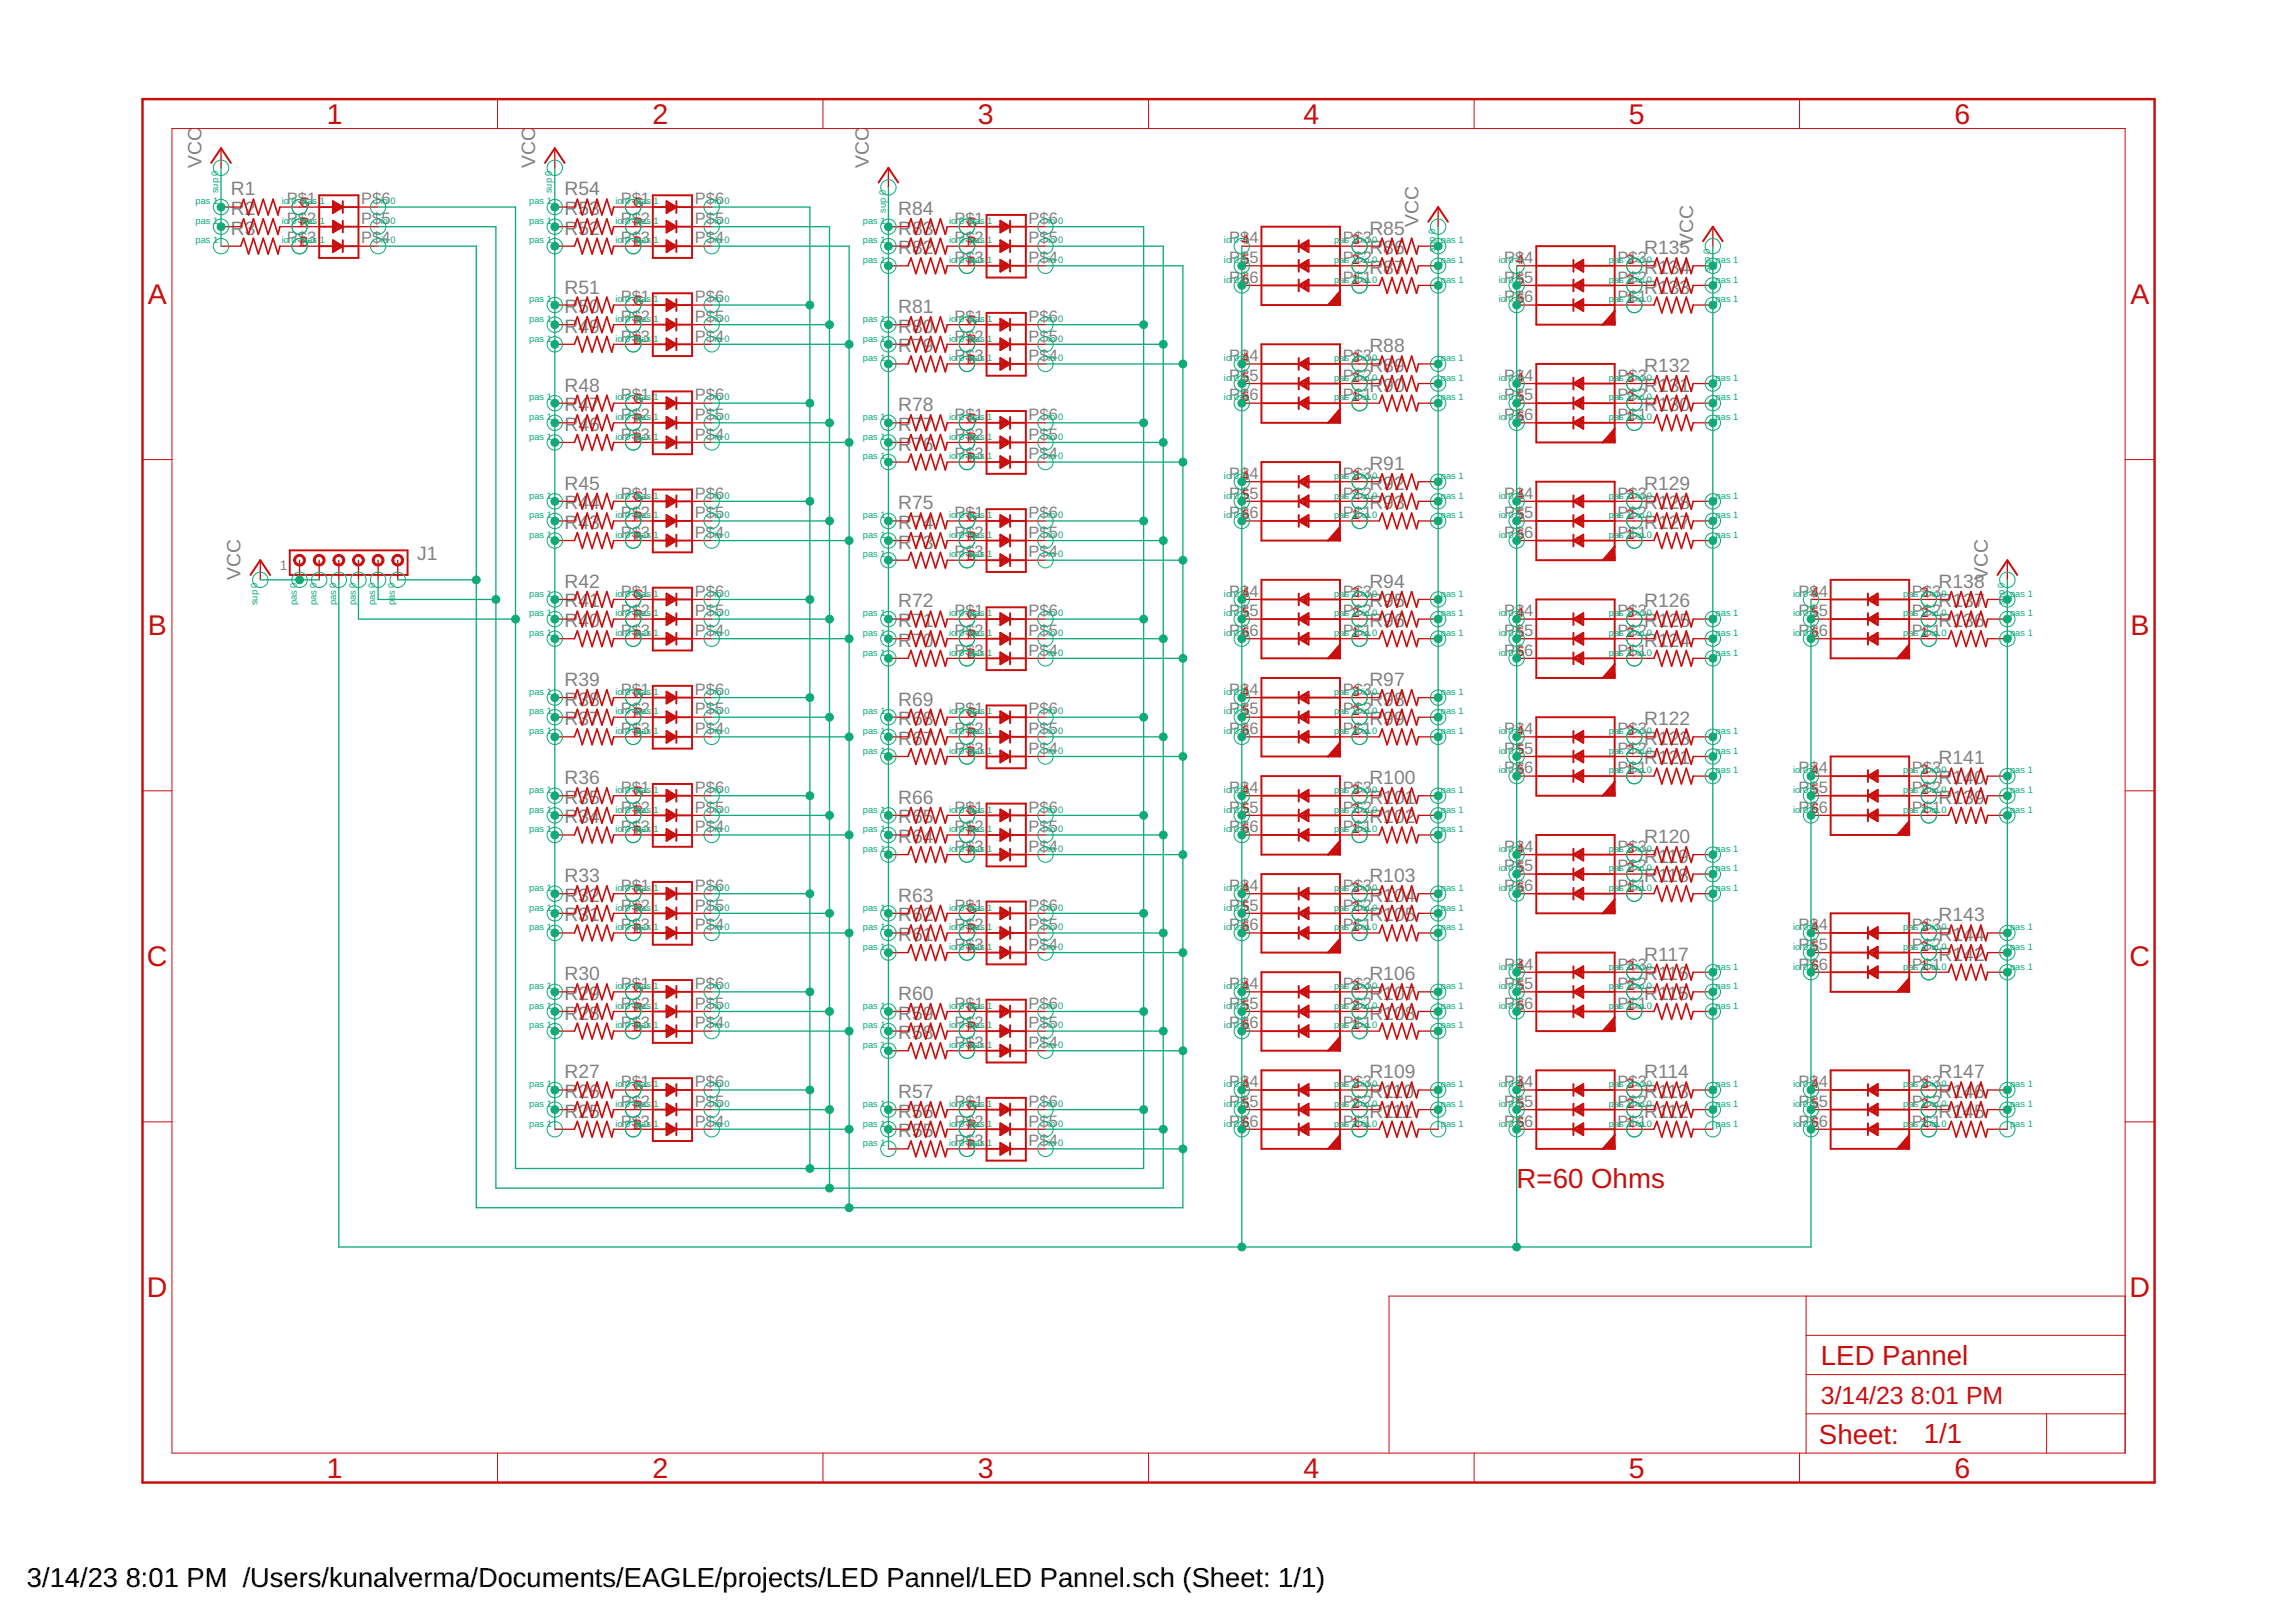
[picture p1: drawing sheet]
<svg xmlns="http://www.w3.org/2000/svg" width="297mm" height="210mm" viewBox="0 0 297 210" stroke-linecap="round" stroke-linejoin="round" font-family="sans-serif">
<defs><g id="words">
<g font-size="3.7" fill="#c90d0c">
<text x="42.3" y="16">1</text>
<text x="84.4" y="16">2</text>
<text x="126.5" y="16">3</text>
<text x="168.6" y="16">4</text>
<text x="210.7" y="16">5</text>
<text x="252.9" y="16">6</text>
<text x="19.1" y="39.3">A</text>
<text x="275.6" y="39.3">A</text>
<text x="19.1" y="82.2">B</text>
<text x="275.6" y="82.2">B</text>
<text x="19" y="125">C</text>
<text x="275.5" y="125">C</text>
<text x="19" y="167.9">D</text>
<text x="275.5" y="167.9">D</text>
<text x="42.3" y="191.2">1</text>
<text x="84.4" y="191.2">2</text>
<text x="126.5" y="191.2">3</text>
<text x="168.6" y="191.2">4</text>
<text x="210.7" y="191.2">5</text>
<text x="252.9" y="191.2">6</text>
</g>
<g font-size="3.6" fill="#c90d0c">
<text x="196.2" y="153.8">R=60 Ohms</text>
<text x="235.6" y="176.6">LED Pannel</text>
<text x="235.3" y="186.9">Sheet:</text>
<text x="248.9" y="186.8">1/1</text>
</g>
<g font-size="3.5">
<text x="3.5" y="205.4">3/14/23</text>
<text x="16.3" y="205.4">8:01 PM /Users/kunalverma/Documents/EAGLE/projects/LED Pannel/LED Pannel.sch (Sheet: 1/1)</text>
</g>
<g font-size="3.2" fill="#c90d0c">
<text x="235.6" y="181.7">3/14/23</text>
<text x="247.2" y="181.7">8:01 PM</text>
</g>
<g font-size="2.5" fill="#808080">
<text x="26.1" y="21.7" transform="rotate(-90 26.1 21.7)">VCC</text>
<text x="69.2" y="21.7" transform="rotate(-90 69.2 21.7)">VCC</text>
<text x="112.4" y="21.7" transform="rotate(-90 112.4 21.7)">VCC</text>
<text x="29.9" y="25.3">R1</text>
<text x="29.9" y="27.8">R2</text>
<text x="73" y="27.8">R53</text>
<text x="73" y="25.3">R54</text>
<text x="116.2" y="27.8">R84</text>
<text x="183.5" y="29.3" transform="rotate(-90 183.5 29.3)">VCC</text>
<text x="29.9" y="30.4">R3</text>
<text x="73" y="30.4">R52</text>
<text x="116.2" y="32.9">R82</text>
<text x="116.2" y="30.4">R83</text>
<text x="177.2" y="30.4">R85</text>
<text x="177.2" y="32.9">R86</text>
<text x="177.2" y="35.4">R87</text>
<text x="212.7" y="35.4">R134</text>
<text x="212.7" y="32.9">R135</text>
<text x="219.1" y="31.9" transform="rotate(-90 219.1 31.9)">VCC</text>
<text x="73" y="40.5">R50</text>
<text x="73" y="38">R51</text>
<text x="116.2" y="40.5">R81</text>
<text x="212.7" y="38">R133</text>
<text x="73" y="43.1">R49</text>
<text x="116.2" y="45.6">R79</text>
<text x="116.2" y="43.1">R80</text>
<text x="177.2" y="45.6">R88</text>
<text x="73" y="53.2">R47</text>
<text x="73" y="50.7">R48</text>
<text x="116.2" y="53.2">R78</text>
<text x="177.2" y="48.1">R89</text>
<text x="177.2" y="50.7">R90</text>
<text x="212.7" y="53.2">R130</text>
<text x="212.7" y="50.7">R131</text>
<text x="212.7" y="48.1">R132</text>
<text x="73" y="55.8">R46</text>
<text x="116.2" y="58.3">R76</text>
<text x="116.2" y="55.8">R77</text>
<text x="73" y="65.9">R44</text>
<text x="73" y="63.4">R45</text>
<text x="116.2" y="65.9">R75</text>
<text x="177.2" y="60.8">R91</text>
<text x="177.2" y="63.4">R92</text>
<text x="177.2" y="65.9">R93</text>
<text x="212.7" y="65.9">R128</text>
<text x="212.7" y="63.4">R129</text>
<text x="73" y="68.5">R43</text>
<text x="116.2" y="71">R73</text>
<text x="116.2" y="68.5">R74</text>
<text x="212.7" y="68.5">R127</text>
<text x="31.1" y="75" transform="rotate(-90 31.1 75)">VCC</text>
<text x="54" y="72.5">J1</text>
<text x="73" y="76.1">R42</text>
<text x="177.2" y="76.1">R94</text>
<text x="250.8" y="76.1">R138</text>
<text x="257.2" y="75" transform="rotate(-90 257.2 75)">VCC</text>
<text x="73" y="81.2">R40</text>
<text x="73" y="78.6">R41</text>
<text x="116.2" y="83.7">R70</text>
<text x="116.2" y="81.2">R71</text>
<text x="116.2" y="78.6">R72</text>
<text x="177.2" y="78.6">R95</text>
<text x="177.2" y="81.2">R96</text>
<text x="212.7" y="83.7">R124</text>
<text x="212.7" y="81.2">R125</text>
<text x="212.7" y="78.6">R126</text>
<text x="250.8" y="81.2">R136</text>
<text x="250.8" y="78.6">R137</text>
<text x="73" y="88.8">R39</text>
<text x="177.2" y="88.8">R97</text>
<text x="73" y="93.9">R37</text>
<text x="73" y="91.3">R38</text>
<text x="116.2" y="93.9">R68</text>
<text x="116.2" y="91.3">R69</text>
<text x="177.2" y="91.3">R98</text>
<text x="177.2" y="93.9">R99</text>
<text x="212.7" y="93.9">R122</text>
<text x="73" y="101.5">R36</text>
<text x="116.2" y="96.4">R67</text>
<text x="177.2" y="101.5">R100</text>
<text x="212.7" y="98.9">R121</text>
<text x="212.7" y="96.4">R123</text>
<text x="250.8" y="101.5">R140</text>
<text x="250.8" y="98.9">R141</text>
<text x="73" y="106.5">R34</text>
<text x="73" y="104">R35</text>
<text x="116.2" y="106.5">R65</text>
<text x="116.2" y="104">R66</text>
<text x="177.2" y="104">R101</text>
<text x="177.2" y="106.5">R102</text>
<text x="250.8" y="104">R139</text>
<text x="116.2" y="109.1">R64</text>
<text x="212.7" y="111.6">R119</text>
<text x="212.7" y="109.1">R120</text>
<text x="73" y="119.2">R31</text>
<text x="73" y="116.7">R32</text>
<text x="73" y="114.2">R33</text>
<text x="116.2" y="119.2">R62</text>
<text x="116.2" y="116.7">R63</text>
<text x="177.2" y="114.2">R103</text>
<text x="177.2" y="116.7">R104</text>
<text x="177.2" y="119.2">R105</text>
<text x="212.7" y="114.2">R118</text>
<text x="250.8" y="119.2">R143</text>
<text x="116.2" y="121.8">R61</text>
<text x="212.7" y="124.3">R117</text>
<text x="250.8" y="124.3">R142</text>
<text x="250.8" y="121.8">R144</text>
<text x="73" y="131.9">R28</text>
<text x="73" y="129.4">R29</text>
<text x="73" y="126.9">R30</text>
<text x="116.2" y="131.9">R59</text>
<text x="116.2" y="129.4">R60</text>
<text x="177.2" y="126.9">R106</text>
<text x="177.2" y="129.4">R107</text>
<text x="177.2" y="131.9">R108</text>
<text x="212.7" y="129.4">R115</text>
<text x="212.7" y="126.9">R116</text>
<text x="116.2" y="134.5">R58</text>
<text x="73" y="142.1">R26</text>
<text x="73" y="139.6">R27</text>
<text x="116.2" y="142.1">R57</text>
<text x="177.2" y="139.6">R109</text>
<text x="177.2" y="142.1">R110</text>
<text x="212.7" y="142.1">R113</text>
<text x="212.7" y="139.6">R114</text>
<text x="250.8" y="142.1">R146</text>
<text x="250.8" y="139.6">R147</text>
<text x="73" y="144.6">R25</text>
<text x="116.2" y="147.2">R55</text>
<text x="116.2" y="144.6">R56</text>
<text x="177.2" y="144.6">R111</text>
<text x="212.7" y="144.6">R112</text>
<text x="250.8" y="144.6">R145</text>
</g>
<g font-size="2.1" fill="#808080">
<text x="37.1" y="26.4">P$1</text>
<text x="37.1" y="29">P$2</text>
<text x="46.7" y="29">P$5</text>
<text x="46.7" y="26.4">P$6</text>
<text x="80.3" y="26.4">P$1</text>
<text x="80.3" y="29">P$2</text>
<text x="89.9" y="29">P$5</text>
<text x="89.9" y="26.4">P$6</text>
<text x="123.5" y="29">P$1</text>
<text x="133.1" y="29">P$6</text>
<text x="37.1" y="31.5">P$3</text>
<text x="46.7" y="31.5">P$4</text>
<text x="80.3" y="31.5">P$3</text>
<text x="89.9" y="31.5">P$4</text>
<text x="123.5" y="31.5">P$2</text>
<text x="123.5" y="34">P$3</text>
<text x="133.1" y="34">P$4</text>
<text x="133.1" y="31.5">P$5</text>
<text x="159" y="31.5">P$4</text>
<text x="159" y="34">P$5</text>
<text x="173.7" y="34">P$2</text>
<text x="173.7" y="31.5">P$3</text>
<text x="194.6" y="34">P$4</text>
<text x="209.3" y="34">P$3</text>
<text x="80.3" y="39.1">P$1</text>
<text x="80.3" y="41.7">P$2</text>
<text x="89.9" y="41.7">P$5</text>
<text x="89.9" y="39.1">P$6</text>
<text x="123.5" y="41.7">P$1</text>
<text x="133.1" y="41.7">P$6</text>
<text x="159" y="36.6">P$6</text>
<text x="173.7" y="36.6">P$1</text>
<text x="194.6" y="36.6">P$5</text>
<text x="194.6" y="39.1">P$6</text>
<text x="209.3" y="39.1">P$1</text>
<text x="209.3" y="36.6">P$2</text>
<text x="80.3" y="44.2">P$3</text>
<text x="89.9" y="44.2">P$4</text>
<text x="123.5" y="44.2">P$2</text>
<text x="123.5" y="46.7">P$3</text>
<text x="133.1" y="46.7">P$4</text>
<text x="133.1" y="44.2">P$5</text>
<text x="159" y="46.7">P$4</text>
<text x="173.7" y="46.7">P$3</text>
<text x="80.3" y="51.8">P$1</text>
<text x="89.9" y="51.8">P$6</text>
<text x="159" y="49.3">P$5</text>
<text x="159" y="51.8">P$6</text>
<text x="173.7" y="51.8">P$1</text>
<text x="173.7" y="49.3">P$2</text>
<text x="194.6" y="49.3">P$4</text>
<text x="194.6" y="51.8">P$5</text>
<text x="209.3" y="51.8">P$2</text>
<text x="209.3" y="49.3">P$3</text>
<text x="80.3" y="54.4">P$2</text>
<text x="80.3" y="56.9">P$3</text>
<text x="89.9" y="56.9">P$4</text>
<text x="89.9" y="54.4">P$5</text>
<text x="123.5" y="54.4">P$1</text>
<text x="123.5" y="56.9">P$2</text>
<text x="123.5" y="59.4">P$3</text>
<text x="133.1" y="59.4">P$4</text>
<text x="133.1" y="56.9">P$5</text>
<text x="133.1" y="54.4">P$6</text>
<text x="194.6" y="54.4">P$6</text>
<text x="209.3" y="54.4">P$1</text>
<text x="80.3" y="64.5">P$1</text>
<text x="89.9" y="64.5">P$6</text>
<text x="159" y="62">P$4</text>
<text x="159" y="64.5">P$5</text>
<text x="173.7" y="64.5">P$2</text>
<text x="173.7" y="62">P$3</text>
<text x="194.6" y="64.5">P$4</text>
<text x="209.3" y="64.5">P$3</text>
<text x="80.3" y="67.1">P$2</text>
<text x="80.3" y="69.6">P$3</text>
<text x="89.9" y="69.6">P$4</text>
<text x="89.9" y="67.1">P$5</text>
<text x="123.5" y="67.1">P$1</text>
<text x="123.5" y="69.6">P$2</text>
<text x="133.1" y="69.6">P$5</text>
<text x="133.1" y="67.1">P$6</text>
<text x="159" y="67.1">P$6</text>
<text x="173.7" y="67.1">P$1</text>
<text x="194.6" y="67.1">P$5</text>
<text x="194.6" y="69.6">P$6</text>
<text x="209.3" y="69.6">P$1</text>
<text x="209.3" y="67.1">P$2</text>
<text x="80.3" y="77.2">P$1</text>
<text x="89.9" y="77.2">P$6</text>
<text x="123.5" y="72.1">P$3</text>
<text x="133.1" y="72.1">P$4</text>
<text x="159" y="77.2">P$4</text>
<text x="173.7" y="77.2">P$3</text>
<text x="232.7" y="77.2">P$4</text>
<text x="247.4" y="77.2">P$3</text>
<text x="80.3" y="79.8">P$2</text>
<text x="80.3" y="82.3">P$3</text>
<text x="89.9" y="82.3">P$4</text>
<text x="89.9" y="79.8">P$5</text>
<text x="123.5" y="79.8">P$1</text>
<text x="123.5" y="82.3">P$2</text>
<text x="133.1" y="82.3">P$5</text>
<text x="133.1" y="79.8">P$6</text>
<text x="159" y="79.8">P$5</text>
<text x="159" y="82.3">P$6</text>
<text x="173.7" y="82.3">P$1</text>
<text x="173.7" y="79.8">P$2</text>
<text x="194.6" y="79.8">P$4</text>
<text x="194.6" y="82.3">P$5</text>
<text x="209.3" y="82.3">P$2</text>
<text x="209.3" y="79.8">P$3</text>
<text x="232.7" y="79.8">P$5</text>
<text x="232.7" y="82.3">P$6</text>
<text x="247.4" y="82.3">P$1</text>
<text x="247.4" y="79.8">P$2</text>
<text x="80.3" y="89.9">P$1</text>
<text x="89.9" y="89.9">P$6</text>
<text x="123.5" y="84.8">P$3</text>
<text x="133.1" y="84.8">P$4</text>
<text x="159" y="89.9">P$4</text>
<text x="173.7" y="89.9">P$3</text>
<text x="194.6" y="84.8">P$6</text>
<text x="209.3" y="84.8">P$1</text>
<text x="80.3" y="92.5">P$2</text>
<text x="80.3" y="95">P$3</text>
<text x="89.9" y="95">P$4</text>
<text x="89.9" y="92.5">P$5</text>
<text x="123.5" y="92.5">P$1</text>
<text x="123.5" y="95">P$2</text>
<text x="133.1" y="95">P$5</text>
<text x="133.1" y="92.5">P$6</text>
<text x="159" y="92.5">P$5</text>
<text x="159" y="95">P$6</text>
<text x="173.7" y="95">P$1</text>
<text x="173.7" y="92.5">P$2</text>
<text x="194.6" y="95">P$4</text>
<text x="209.3" y="95">P$3</text>
<text x="123.5" y="97.5">P$3</text>
<text x="133.1" y="97.5">P$4</text>
<text x="194.6" y="97.5">P$5</text>
<text x="194.6" y="100.1">P$6</text>
<text x="209.3" y="100.1">P$1</text>
<text x="209.3" y="97.5">P$2</text>
<text x="232.7" y="100.1">P$4</text>
<text x="247.4" y="100.1">P$3</text>
<text x="80.3" y="102.6">P$1</text>
<text x="80.3" y="105.2">P$2</text>
<text x="80.3" y="107.7">P$3</text>
<text x="89.9" y="107.7">P$4</text>
<text x="89.9" y="105.2">P$5</text>
<text x="89.9" y="102.6">P$6</text>
<text x="123.5" y="105.2">P$1</text>
<text x="123.5" y="107.7">P$2</text>
<text x="133.1" y="107.7">P$5</text>
<text x="133.1" y="105.2">P$6</text>
<text x="159" y="102.6">P$4</text>
<text x="159" y="105.2">P$5</text>
<text x="159" y="107.7">P$6</text>
<text x="173.7" y="107.7">P$1</text>
<text x="173.7" y="105.2">P$2</text>
<text x="173.7" y="102.6">P$3</text>
<text x="232.7" y="102.6">P$5</text>
<text x="232.7" y="105.2">P$6</text>
<text x="247.4" y="105.2">P$1</text>
<text x="247.4" y="102.6">P$2</text>
<text x="123.5" y="110.2">P$3</text>
<text x="133.1" y="110.2">P$4</text>
<text x="194.6" y="110.2">P$4</text>
<text x="194.6" y="112.8">P$5</text>
<text x="209.3" y="112.8">P$2</text>
<text x="209.3" y="110.2">P$3</text>
<text x="80.3" y="115.3">P$1</text>
<text x="80.3" y="117.8">P$2</text>
<text x="89.9" y="117.8">P$5</text>
<text x="89.9" y="115.3">P$6</text>
<text x="123.5" y="117.8">P$1</text>
<text x="133.1" y="117.8">P$6</text>
<text x="159" y="115.3">P$4</text>
<text x="159" y="117.8">P$5</text>
<text x="173.7" y="117.8">P$2</text>
<text x="173.7" y="115.3">P$3</text>
<text x="194.6" y="115.3">P$6</text>
<text x="209.3" y="115.3">P$1</text>
<text x="80.3" y="120.4">P$3</text>
<text x="89.9" y="120.4">P$4</text>
<text x="123.5" y="120.4">P$2</text>
<text x="123.5" y="122.9">P$3</text>
<text x="133.1" y="122.9">P$4</text>
<text x="133.1" y="120.4">P$5</text>
<text x="159" y="120.4">P$6</text>
<text x="173.7" y="120.4">P$1</text>
<text x="194.6" y="125.5">P$4</text>
<text x="209.3" y="125.5">P$3</text>
<text x="232.7" y="120.4">P$4</text>
<text x="232.7" y="122.9">P$5</text>
<text x="232.7" y="125.5">P$6</text>
<text x="247.4" y="125.5">P$1</text>
<text x="247.4" y="122.9">P$2</text>
<text x="247.4" y="120.4">P$3</text>
<text x="80.3" y="128">P$1</text>
<text x="80.3" y="130.5">P$2</text>
<text x="89.9" y="130.5">P$5</text>
<text x="89.9" y="128">P$6</text>
<text x="123.5" y="130.5">P$1</text>
<text x="133.1" y="130.5">P$6</text>
<text x="159" y="128">P$4</text>
<text x="159" y="130.5">P$5</text>
<text x="173.7" y="130.5">P$2</text>
<text x="173.7" y="128">P$3</text>
<text x="194.6" y="128">P$5</text>
<text x="194.6" y="130.5">P$6</text>
<text x="209.3" y="130.5">P$1</text>
<text x="209.3" y="128">P$2</text>
<text x="80.3" y="133.1">P$3</text>
<text x="89.9" y="133.1">P$4</text>
<text x="123.5" y="133.1">P$2</text>
<text x="123.5" y="135.6">P$3</text>
<text x="133.1" y="135.6">P$4</text>
<text x="133.1" y="133.1">P$5</text>
<text x="159" y="133.1">P$6</text>
<text x="173.7" y="133.1">P$1</text>
<text x="80.3" y="140.7">P$1</text>
<text x="80.3" y="143.2">P$2</text>
<text x="89.9" y="143.2">P$5</text>
<text x="89.9" y="140.7">P$6</text>
<text x="123.5" y="143.2">P$1</text>
<text x="133.1" y="143.2">P$6</text>
<text x="159" y="140.7">P$4</text>
<text x="159" y="143.2">P$5</text>
<text x="173.7" y="143.2">P$2</text>
<text x="173.7" y="140.7">P$3</text>
<text x="194.6" y="140.7">P$4</text>
<text x="194.6" y="143.2">P$5</text>
<text x="209.3" y="143.2">P$2</text>
<text x="209.3" y="140.7">P$3</text>
<text x="232.7" y="140.7">P$4</text>
<text x="232.7" y="143.2">P$5</text>
<text x="247.4" y="143.2">P$2</text>
<text x="247.4" y="140.7">P$3</text>
<text x="80.3" y="145.8">P$3</text>
<text x="89.9" y="145.8">P$4</text>
<text x="123.5" y="145.8">P$2</text>
<text x="123.5" y="148.3">P$3</text>
<text x="133.1" y="148.3">P$4</text>
<text x="133.1" y="145.8">P$5</text>
<text x="159" y="145.8">P$6</text>
<text x="173.7" y="145.8">P$1</text>
<text x="194.6" y="145.8">P$6</text>
<text x="209.3" y="145.8">P$1</text>
<text x="232.7" y="145.8">P$6</text>
<text x="247.4" y="145.8">P$1</text>
</g>
<g font-size="1.8" fill="#c90d0c">
<text x="38.8" y="26.8">G</text>
<text x="38.8" y="29.3">R</text>
<text x="81.9" y="26.8">G</text>
<text x="81.9" y="29.3">R</text>
<text x="125.1" y="29.3">G</text>
<text x="38.8" y="31.9">B</text>
<text x="81.9" y="31.9">B</text>
<text x="125.1" y="31.9">R</text>
<text x="125.1" y="34.4">B</text>
<text x="160.7" y="31.6">4</text>
<text x="160.7" y="34.2">5</text>
<text x="174.9" y="34.2">2</text>
<text x="174.9" y="31.6">3</text>
<text x="196.2" y="34.2">4</text>
<text x="210.4" y="34.2">3</text>
<text x="81.9" y="39.5">G</text>
<text x="160.7" y="36.7">6</text>
<text x="174.9" y="36.7">1</text>
<text x="196.2" y="36.7">5</text>
<text x="196.2" y="39.2">6</text>
<text x="210.4" y="39.2">1</text>
<text x="210.4" y="36.7">2</text>
<text x="81.9" y="42">R</text>
<text x="81.9" y="44.6">B</text>
<text x="125.1" y="42">G</text>
<text x="125.1" y="44.6">R</text>
<text x="125.1" y="47.1">B</text>
<text x="160.7" y="46.8">4</text>
<text x="174.9" y="46.8">3</text>
<text x="81.9" y="52.2">G</text>
<text x="160.7" y="49.4">5</text>
<text x="160.7" y="51.9">6</text>
<text x="174.9" y="51.9">1</text>
<text x="174.9" y="49.4">2</text>
<text x="196.2" y="49.4">4</text>
<text x="196.2" y="51.9">5</text>
<text x="210.4" y="51.9">2</text>
<text x="210.4" y="49.4">3</text>
<text x="81.9" y="54.7">R</text>
<text x="81.9" y="57.3">B</text>
<text x="125.1" y="54.7">G</text>
<text x="125.1" y="57.3">R</text>
<text x="125.1" y="59.8">B</text>
<text x="196.2" y="54.5">6</text>
<text x="210.4" y="54.5">1</text>
<text x="81.9" y="64.9">G</text>
<text x="160.7" y="62.1">4</text>
<text x="160.7" y="64.6">5</text>
<text x="174.9" y="64.6">2</text>
<text x="174.9" y="62.1">3</text>
<text x="196.2" y="64.6">4</text>
<text x="210.4" y="64.6">3</text>
<text x="81.9" y="67.4">R</text>
<text x="81.9" y="70">B</text>
<text x="125.1" y="67.4">G</text>
<text x="125.1" y="70">R</text>
<text x="160.7" y="67.2">6</text>
<text x="174.9" y="67.2">1</text>
<text x="196.2" y="67.2">5</text>
<text x="196.2" y="69.7">6</text>
<text x="210.4" y="69.7">1</text>
<text x="210.4" y="67.2">2</text>
<text x="81.9" y="77.6">G</text>
<text x="125.1" y="72.5">B</text>
<text x="160.7" y="77.3">4</text>
<text x="174.9" y="77.3">3</text>
<text x="234.3" y="77.3">4</text>
<text x="248.5" y="77.3">3</text>
<text x="81.9" y="80.1">R</text>
<text x="81.9" y="82.7">B</text>
<text x="125.1" y="80.1">G</text>
<text x="125.1" y="82.7">R</text>
<text x="160.7" y="79.9">5</text>
<text x="160.7" y="82.4">6</text>
<text x="174.9" y="82.4">1</text>
<text x="174.9" y="79.9">2</text>
<text x="196.2" y="79.9">4</text>
<text x="196.2" y="82.4">5</text>
<text x="210.4" y="82.4">2</text>
<text x="210.4" y="79.9">3</text>
<text x="234.3" y="79.9">5</text>
<text x="234.3" y="82.4">6</text>
<text x="248.5" y="82.4">1</text>
<text x="248.5" y="79.9">2</text>
<text x="125.1" y="85.2">B</text>
<text x="196.2" y="84.9">6</text>
<text x="210.4" y="84.9">1</text>
<text x="81.9" y="90.3">G</text>
<text x="81.9" y="92.8">R</text>
<text x="81.9" y="95.3">B</text>
<text x="125.1" y="92.8">G</text>
<text x="125.1" y="95.3">R</text>
<text x="160.7" y="90">4</text>
<text x="160.7" y="92.6">5</text>
<text x="160.7" y="95.1">6</text>
<text x="174.9" y="95.1">1</text>
<text x="174.9" y="92.6">2</text>
<text x="174.9" y="90">3</text>
<text x="196.2" y="95.1">4</text>
<text x="210.4" y="95.1">3</text>
<text x="125.1" y="97.9">B</text>
<text x="196.2" y="97.6">5</text>
<text x="196.2" y="100.2">6</text>
<text x="210.4" y="100.2">1</text>
<text x="210.4" y="97.6">2</text>
<text x="234.3" y="100.2">4</text>
<text x="248.5" y="100.2">3</text>
<text x="81.9" y="103">G</text>
<text x="81.9" y="105.5">R</text>
<text x="125.1" y="105.5">G</text>
<text x="160.7" y="102.7">4</text>
<text x="160.7" y="105.3">5</text>
<text x="160.7" y="107.8">6</text>
<text x="174.9" y="107.8">1</text>
<text x="174.9" y="105.3">2</text>
<text x="174.9" y="102.7">3</text>
<text x="234.3" y="102.7">5</text>
<text x="234.3" y="105.3">6</text>
<text x="248.5" y="105.3">1</text>
<text x="248.5" y="102.7">2</text>
<text x="81.9" y="108">B</text>
<text x="125.1" y="108">R</text>
<text x="125.1" y="110.6">B</text>
<text x="196.2" y="110.3">4</text>
<text x="196.2" y="112.9">5</text>
<text x="210.4" y="112.9">2</text>
<text x="210.4" y="110.3">3</text>
<text x="81.9" y="115.7">G</text>
<text x="81.9" y="118.2">R</text>
<text x="125.1" y="118.2">G</text>
<text x="160.7" y="115.4">4</text>
<text x="160.7" y="117.9">5</text>
<text x="174.9" y="117.9">2</text>
<text x="174.9" y="115.4">3</text>
<text x="196.2" y="115.4">6</text>
<text x="210.4" y="115.4">1</text>
<text x="81.9" y="120.7">B</text>
<text x="125.1" y="120.7">R</text>
<text x="125.1" y="123.3">B</text>
<text x="160.7" y="120.5">6</text>
<text x="174.9" y="120.5">1</text>
<text x="196.2" y="125.6">4</text>
<text x="210.4" y="125.6">3</text>
<text x="234.3" y="120.5">4</text>
<text x="234.3" y="123">5</text>
<text x="234.3" y="125.6">6</text>
<text x="248.5" y="125.6">1</text>
<text x="248.5" y="123">2</text>
<text x="248.5" y="120.5">3</text>
<text x="81.9" y="128.4">G</text>
<text x="81.9" y="130.9">R</text>
<text x="125.1" y="130.9">G</text>
<text x="160.7" y="128.1">4</text>
<text x="160.7" y="130.6">5</text>
<text x="174.9" y="130.6">2</text>
<text x="174.9" y="128.1">3</text>
<text x="196.2" y="128.1">5</text>
<text x="196.2" y="130.6">6</text>
<text x="210.4" y="130.6">1</text>
<text x="210.4" y="128.1">2</text>
<text x="81.9" y="133.4">B</text>
<text x="125.1" y="133.4">R</text>
<text x="125.1" y="136">B</text>
<text x="160.7" y="133.2">6</text>
<text x="174.9" y="133.2">1</text>
<text x="81.9" y="141.1">G</text>
<text x="81.9" y="143.6">R</text>
<text x="125.1" y="143.6">G</text>
<text x="160.7" y="140.8">4</text>
<text x="160.7" y="143.3">5</text>
<text x="174.9" y="143.3">2</text>
<text x="174.9" y="140.8">3</text>
<text x="196.2" y="140.8">4</text>
<text x="196.2" y="143.3">5</text>
<text x="210.4" y="143.3">2</text>
<text x="210.4" y="140.8">3</text>
<text x="234.3" y="140.8">4</text>
<text x="234.3" y="143.3">5</text>
<text x="248.5" y="143.3">2</text>
<text x="248.5" y="140.8">3</text>
<text x="81.9" y="146.1">B</text>
<text x="125.1" y="146.1">R</text>
<text x="125.1" y="148.7">B</text>
<text x="160.7" y="145.9">6</text>
<text x="174.9" y="145.9">1</text>
<text x="196.2" y="145.9">6</text>
<text x="210.4" y="145.9">1</text>
<text x="234.3" y="145.9">6</text>
<text x="248.5" y="145.9">1</text>
</g>
<text font-size="1.8" fill="#808080" x="36.2" y="73.8">1</text>
<g font-size="1.2" fill="#0dab76">
<text x="25.3" y="26.4">pas 1</text>
<text x="25.3" y="29">pas 1</text>
<text x="28.2" y="25" transform="rotate(-90 28.2 25)">sup 0</text>
<text x="36.5" y="26.4">io 0 pas</text>
<text x="36.5" y="29">io 0 pas</text>
<text x="41.4" y="26.4">1</text>
<text x="41.4" y="29">1</text>
<text x="49.3" y="29">io 0</text>
<text x="49.3" y="26.4">io 0</text>
<text x="68.5" y="29">pas 1</text>
<text x="68.5" y="26.4">pas 1</text>
<text x="71.4" y="25" transform="rotate(-90 71.4 25)">sup 0</text>
<text x="79.6" y="26.4">io 0 pas</text>
<text x="79.6" y="29">io 0 pas</text>
<text x="84.6" y="29">1</text>
<text x="84.6" y="26.4">1</text>
<text x="92.4" y="29">io 0</text>
<text x="92.4" y="26.4">io 0</text>
<text x="111.6" y="29">pas 1</text>
<text x="114.6" y="27.5" transform="rotate(-90 114.6 27.5)">sup 0</text>
<text x="122.8" y="29">io 0 pas</text>
<text x="127.7" y="29">1</text>
<text x="135.6" y="29">io 0</text>
<text x="25.3" y="31.5">pas 1</text>
<text x="36.5" y="31.5">io 0 pas</text>
<text x="41.4" y="31.5">1</text>
<text x="49.3" y="31.5">io 0</text>
<text x="68.5" y="31.5">pas 1</text>
<text x="79.6" y="31.5">io 0 pas</text>
<text x="84.6" y="31.5">1</text>
<text x="92.4" y="31.5">io 0</text>
<text x="111.6" y="34">pas 1</text>
<text x="111.6" y="31.5">pas 1</text>
<text x="122.8" y="31.5">io 0 pas</text>
<text x="122.8" y="34">io 0 pas</text>
<text x="127.7" y="34">1</text>
<text x="127.7" y="31.5">1</text>
<text x="135.6" y="34">io 0</text>
<text x="135.6" y="31.5">io 0</text>
<text x="158.3" y="31.5">io 0</text>
<text x="158.3" y="34">io 0</text>
<text x="172.6" y="31.5">pas 1 io 0</text>
<text x="172.6" y="34">pas 1 io 0</text>
<text x="185.7" y="32.6" transform="rotate(-90 185.7 32.6)">sup 0</text>
<text x="186.4" y="31.5">pas 1</text>
<text x="186.4" y="34">pas 1</text>
<text x="193.9" y="34">io 0</text>
<text x="208.1" y="34">pas 1 io 0</text>
<text x="221.2" y="35.2" transform="rotate(-90 221.2 35.2)">sup 0</text>
<text x="222" y="34">pas 1</text>
<text x="68.5" y="41.7">pas 1</text>
<text x="68.5" y="39.1">pas 1</text>
<text x="79.6" y="39.1">io 0 pas</text>
<text x="79.6" y="41.7">io 0 pas</text>
<text x="84.6" y="41.7">1</text>
<text x="84.6" y="39.1">1</text>
<text x="92.4" y="41.7">io 0</text>
<text x="92.4" y="39.1">io 0</text>
<text x="111.6" y="41.7">pas 1</text>
<text x="122.8" y="41.7">io 0 pas</text>
<text x="127.7" y="41.7">1</text>
<text x="135.6" y="41.7">io 0</text>
<text x="158.3" y="36.6">io 0</text>
<text x="172.6" y="36.6">pas 1 io 0</text>
<text x="186.4" y="36.6">pas 1</text>
<text x="193.9" y="36.6">io 0</text>
<text x="193.9" y="39.1">io 0</text>
<text x="208.1" y="39.1">pas 1 io 0</text>
<text x="208.1" y="36.6">pas 1 io 0</text>
<text x="222" y="39.1">pas 1</text>
<text x="222" y="36.6">pas 1</text>
<text x="68.5" y="44.2">pas 1</text>
<text x="79.6" y="44.2">io 0 pas</text>
<text x="84.6" y="44.2">1</text>
<text x="92.4" y="44.2">io 0</text>
<text x="111.6" y="46.7">pas 1</text>
<text x="111.6" y="44.2">pas 1</text>
<text x="122.8" y="44.2">io 0 pas</text>
<text x="122.8" y="46.7">io 0 pas</text>
<text x="127.7" y="46.7">1</text>
<text x="127.7" y="44.2">1</text>
<text x="135.6" y="46.7">io 0</text>
<text x="135.6" y="44.2">io 0</text>
<text x="158.3" y="46.7">io 0</text>
<text x="172.6" y="46.7">pas 1 io 0</text>
<text x="186.4" y="46.7">pas 1</text>
<text x="68.5" y="51.8">pas 1</text>
<text x="79.6" y="51.8">io 0 pas</text>
<text x="84.6" y="51.8">1</text>
<text x="92.4" y="51.8">io 0</text>
<text x="158.3" y="49.3">io 0</text>
<text x="158.3" y="51.8">io 0</text>
<text x="172.6" y="49.3">pas 1 io 0</text>
<text x="172.6" y="51.8">pas 1 io 0</text>
<text x="186.4" y="49.3">pas 1</text>
<text x="186.4" y="51.8">pas 1</text>
<text x="193.9" y="49.3">io 0</text>
<text x="193.9" y="51.8">io 0</text>
<text x="208.1" y="51.8">pas 1 io 0</text>
<text x="208.1" y="49.3">pas 1 io 0</text>
<text x="222" y="51.8">pas 1</text>
<text x="222" y="49.3">pas 1</text>
<text x="68.5" y="56.9">pas 1</text>
<text x="68.5" y="54.4">pas 1</text>
<text x="79.6" y="54.4">io 0 pas</text>
<text x="79.6" y="56.9">io 0 pas</text>
<text x="84.6" y="56.9">1</text>
<text x="84.6" y="54.4">1</text>
<text x="92.4" y="56.9">io 0</text>
<text x="92.4" y="54.4">io 0</text>
<text x="111.6" y="59.4">pas 1</text>
<text x="111.6" y="56.9">pas 1</text>
<text x="111.6" y="54.4">pas 1</text>
<text x="122.8" y="54.4">io 0 pas</text>
<text x="122.8" y="56.9">io 0 pas</text>
<text x="122.8" y="59.4">io 0 pas</text>
<text x="127.7" y="59.4">1</text>
<text x="127.7" y="56.9">1</text>
<text x="127.7" y="54.4">1</text>
<text x="135.6" y="59.4">io 0</text>
<text x="135.6" y="56.9">io 0</text>
<text x="135.6" y="54.4">io 0</text>
<text x="193.9" y="54.4">io 0</text>
<text x="208.1" y="54.4">pas 1 io 0</text>
<text x="222" y="54.4">pas 1</text>
<text x="68.5" y="64.5">pas 1</text>
<text x="79.6" y="64.5">io 0 pas</text>
<text x="84.6" y="64.5">1</text>
<text x="92.4" y="64.5">io 0</text>
<text x="158.3" y="62">io 0</text>
<text x="158.3" y="64.5">io 0</text>
<text x="172.6" y="62">pas 1 io 0</text>
<text x="172.6" y="64.5">pas 1 io 0</text>
<text x="186.4" y="62">pas 1</text>
<text x="186.4" y="64.5">pas 1</text>
<text x="193.9" y="64.5">io 0</text>
<text x="208.1" y="64.5">pas 1 io 0</text>
<text x="222" y="64.5">pas 1</text>
<text x="68.5" y="69.6">pas 1</text>
<text x="68.5" y="67.1">pas 1</text>
<text x="79.6" y="67.1">io 0 pas</text>
<text x="79.6" y="69.6">io 0 pas</text>
<text x="84.6" y="69.6">1</text>
<text x="84.6" y="67.1">1</text>
<text x="92.4" y="69.6">io 0</text>
<text x="92.4" y="67.1">io 0</text>
<text x="111.6" y="69.6">pas 1</text>
<text x="111.6" y="67.1">pas 1</text>
<text x="122.8" y="67.1">io 0 pas</text>
<text x="122.8" y="69.6">io 0 pas</text>
<text x="127.7" y="69.6">1</text>
<text x="127.7" y="67.1">1</text>
<text x="135.6" y="69.6">io 0</text>
<text x="135.6" y="67.1">io 0</text>
<text x="158.3" y="67.1">io 0</text>
<text x="172.6" y="67.1">pas 1 io 0</text>
<text x="186.4" y="67.1">pas 1</text>
<text x="193.9" y="67.1">io 0</text>
<text x="193.9" y="69.6">io 0</text>
<text x="208.1" y="69.6">pas 1 io 0</text>
<text x="208.1" y="67.1">pas 1 io 0</text>
<text x="222" y="69.6">pas 1</text>
<text x="222" y="67.1">pas 1</text>
<text x="68.5" y="77.2">pas 1</text>
<text x="79.6" y="77.2">io 0 pas</text>
<text x="84.6" y="77.2">1</text>
<text x="92.4" y="77.2">io 0</text>
<text x="111.6" y="72.1">pas 1</text>
<text x="122.8" y="72.1">io 0 pas</text>
<text x="127.7" y="72.1">1</text>
<text x="135.6" y="72.1">io 0</text>
<text x="158.3" y="77.2">io 0</text>
<text x="172.6" y="77.2">pas 1 io 0</text>
<text x="186.4" y="77.2">pas 1</text>
<text x="232" y="77.2">io 0</text>
<text x="246.2" y="77.2">pas 1 io 0</text>
<text x="260" y="77.2">pas 1</text>
<text x="33.3" y="78.3" transform="rotate(-90 33.3 78.3)">sup 0</text>
<text x="38.4" y="78.3" transform="rotate(-90 38.4 78.3)">pas 0</text>
<text x="40.9" y="78.3" transform="rotate(-90 40.9 78.3)">pas 0</text>
<text x="43.5" y="78.3" transform="rotate(-90 43.5 78.3)">pas 0</text>
<text x="46" y="78.3" transform="rotate(-90 46 78.3)">pas 0</text>
<text x="48.6" y="78.3" transform="rotate(-90 48.6 78.3)">pas 0</text>
<text x="51.1" y="78.3" transform="rotate(-90 51.1 78.3)">pas 0</text>
<text x="68.5" y="82.3">pas 1</text>
<text x="68.5" y="79.8">pas 1</text>
<text x="79.6" y="79.8">io 0 pas</text>
<text x="79.6" y="82.3">io 0 pas</text>
<text x="84.6" y="82.3">1</text>
<text x="84.6" y="79.8">1</text>
<text x="92.4" y="82.3">io 0</text>
<text x="92.4" y="79.8">io 0</text>
<text x="111.6" y="82.3">pas 1</text>
<text x="111.6" y="79.8">pas 1</text>
<text x="122.8" y="79.8">io 0 pas</text>
<text x="122.8" y="82.3">io 0 pas</text>
<text x="127.7" y="82.3">1</text>
<text x="127.7" y="79.8">1</text>
<text x="135.6" y="82.3">io 0</text>
<text x="135.6" y="79.8">io 0</text>
<text x="158.3" y="79.8">io 0</text>
<text x="158.3" y="82.3">io 0</text>
<text x="172.6" y="79.8">pas 1 io 0</text>
<text x="172.6" y="82.3">pas 1 io 0</text>
<text x="186.4" y="79.8">pas 1</text>
<text x="186.4" y="82.3">pas 1</text>
<text x="193.9" y="79.8">io 0</text>
<text x="193.9" y="82.3">io 0</text>
<text x="208.1" y="82.3">pas 1 io 0</text>
<text x="208.1" y="79.8">pas 1 io 0</text>
<text x="222" y="82.3">pas 1</text>
<text x="222" y="79.8">pas 1</text>
<text x="232" y="79.8">io 0</text>
<text x="232" y="82.3">io 0</text>
<text x="246.2" y="82.3">pas 1 io 0</text>
<text x="246.2" y="79.8">pas 1 io 0</text>
<text x="259.3" y="78.3" transform="rotate(-90 259.3 78.3)">sup 0</text>
<text x="260" y="82.3">pas 1</text>
<text x="260" y="79.8">pas 1</text>
<text x="68.5" y="89.9">pas 1</text>
<text x="79.6" y="89.9">io 0 pas</text>
<text x="84.6" y="89.9">1</text>
<text x="92.4" y="89.9">io 0</text>
<text x="111.6" y="84.8">pas 1</text>
<text x="122.8" y="84.8">io 0 pas</text>
<text x="127.7" y="84.8">1</text>
<text x="135.6" y="84.8">io 0</text>
<text x="158.3" y="89.9">io 0</text>
<text x="172.6" y="89.9">pas 1 io 0</text>
<text x="186.4" y="89.9">pas 1</text>
<text x="193.9" y="84.8">io 0</text>
<text x="208.1" y="84.8">pas 1 io 0</text>
<text x="222" y="84.8">pas 1</text>
<text x="68.5" y="95">pas 1</text>
<text x="68.5" y="92.5">pas 1</text>
<text x="79.6" y="92.5">io 0 pas</text>
<text x="79.6" y="95">io 0 pas</text>
<text x="84.6" y="95">1</text>
<text x="84.6" y="92.5">1</text>
<text x="92.4" y="95">io 0</text>
<text x="92.4" y="92.5">io 0</text>
<text x="111.6" y="95">pas 1</text>
<text x="111.6" y="92.5">pas 1</text>
<text x="122.8" y="92.5">io 0 pas</text>
<text x="122.8" y="95">io 0 pas</text>
<text x="127.7" y="95">1</text>
<text x="127.7" y="92.5">1</text>
<text x="135.6" y="95">io 0</text>
<text x="135.6" y="92.5">io 0</text>
<text x="158.3" y="92.5">io 0</text>
<text x="158.3" y="95">io 0</text>
<text x="172.6" y="92.5">pas 1 io 0</text>
<text x="172.6" y="95">pas 1 io 0</text>
<text x="186.4" y="92.5">pas 1</text>
<text x="186.4" y="95">pas 1</text>
<text x="193.9" y="95">io 0</text>
<text x="208.1" y="95">pas 1 io 0</text>
<text x="222" y="95">pas 1</text>
<text x="111.6" y="97.5">pas 1</text>
<text x="122.8" y="97.5">io 0 pas</text>
<text x="127.7" y="97.5">1</text>
<text x="135.6" y="97.5">io 0</text>
<text x="193.9" y="97.5">io 0</text>
<text x="193.9" y="100.1">io 0</text>
<text x="208.1" y="100.1">pas 1 io 0</text>
<text x="208.1" y="97.5">pas 1 io 0</text>
<text x="222" y="100.1">pas 1</text>
<text x="222" y="97.5">pas 1</text>
<text x="232" y="100.1">io 0</text>
<text x="246.2" y="100.1">pas 1 io 0</text>
<text x="260" y="100.1">pas 1</text>
<text x="68.5" y="107.7">pas 1</text>
<text x="68.5" y="105.2">pas 1</text>
<text x="68.5" y="102.6">pas 1</text>
<text x="79.6" y="102.6">io 0 pas</text>
<text x="79.6" y="105.2">io 0 pas</text>
<text x="79.6" y="107.7">io 0 pas</text>
<text x="84.6" y="107.7">1</text>
<text x="84.6" y="105.2">1</text>
<text x="84.6" y="102.6">1</text>
<text x="92.4" y="107.7">io 0</text>
<text x="92.4" y="105.2">io 0</text>
<text x="92.4" y="102.6">io 0</text>
<text x="111.6" y="107.7">pas 1</text>
<text x="111.6" y="105.2">pas 1</text>
<text x="122.8" y="105.2">io 0 pas</text>
<text x="122.8" y="107.7">io 0 pas</text>
<text x="127.7" y="107.7">1</text>
<text x="127.7" y="105.2">1</text>
<text x="135.6" y="107.7">io 0</text>
<text x="135.6" y="105.2">io 0</text>
<text x="158.3" y="102.6">io 0</text>
<text x="158.3" y="105.2">io 0</text>
<text x="158.3" y="107.7">io 0</text>
<text x="172.6" y="102.6">pas 1 io 0</text>
<text x="172.6" y="105.2">pas 1 io 0</text>
<text x="172.6" y="107.7">pas 1 io 0</text>
<text x="186.4" y="102.6">pas 1</text>
<text x="186.4" y="105.2">pas 1</text>
<text x="186.4" y="107.7">pas 1</text>
<text x="232" y="102.6">io 0</text>
<text x="232" y="105.2">io 0</text>
<text x="246.2" y="105.2">pas 1 io 0</text>
<text x="246.2" y="102.6">pas 1 io 0</text>
<text x="260" y="105.2">pas 1</text>
<text x="260" y="102.6">pas 1</text>
<text x="111.6" y="110.2">pas 1</text>
<text x="122.8" y="110.2">io 0 pas</text>
<text x="127.7" y="110.2">1</text>
<text x="135.6" y="110.2">io 0</text>
<text x="193.9" y="110.2">io 0</text>
<text x="193.9" y="112.8">io 0</text>
<text x="208.1" y="112.8">pas 1 io 0</text>
<text x="208.1" y="110.2">pas 1 io 0</text>
<text x="222" y="112.8">pas 1</text>
<text x="222" y="110.2">pas 1</text>
<text x="68.5" y="117.8">pas 1</text>
<text x="68.5" y="115.3">pas 1</text>
<text x="79.6" y="115.3">io 0 pas</text>
<text x="79.6" y="117.8">io 0 pas</text>
<text x="84.6" y="117.8">1</text>
<text x="84.6" y="115.3">1</text>
<text x="92.4" y="117.8">io 0</text>
<text x="92.4" y="115.3">io 0</text>
<text x="111.6" y="117.8">pas 1</text>
<text x="122.8" y="117.8">io 0 pas</text>
<text x="127.7" y="117.8">1</text>
<text x="135.6" y="117.8">io 0</text>
<text x="158.3" y="115.3">io 0</text>
<text x="158.3" y="117.8">io 0</text>
<text x="172.6" y="115.3">pas 1 io 0</text>
<text x="172.6" y="117.8">pas 1 io 0</text>
<text x="186.4" y="115.3">pas 1</text>
<text x="186.4" y="117.8">pas 1</text>
<text x="193.9" y="115.3">io 0</text>
<text x="208.1" y="115.3">pas 1 io 0</text>
<text x="222" y="115.3">pas 1</text>
<text x="68.5" y="120.4">pas 1</text>
<text x="79.6" y="120.4">io 0 pas</text>
<text x="84.6" y="120.4">1</text>
<text x="92.4" y="120.4">io 0</text>
<text x="111.6" y="122.9">pas 1</text>
<text x="111.6" y="120.4">pas 1</text>
<text x="122.8" y="120.4">io 0 pas</text>
<text x="122.8" y="122.9">io 0 pas</text>
<text x="127.7" y="122.9">1</text>
<text x="127.7" y="120.4">1</text>
<text x="135.6" y="122.9">io 0</text>
<text x="135.6" y="120.4">io 0</text>
<text x="158.3" y="120.4">io 0</text>
<text x="172.6" y="120.4">pas 1 io 0</text>
<text x="186.4" y="120.4">pas 1</text>
<text x="193.9" y="125.5">io 0</text>
<text x="208.1" y="125.5">pas 1 io 0</text>
<text x="222" y="125.5">pas 1</text>
<text x="232" y="120.4">io 0</text>
<text x="232" y="122.9">io 0</text>
<text x="232" y="125.5">io 0</text>
<text x="246.2" y="125.5">pas 1 io 0</text>
<text x="246.2" y="120.4">pas 1 io 0</text>
<text x="246.2" y="122.9">pas 1 io 0</text>
<text x="260" y="125.5">pas 1</text>
<text x="260" y="120.4">pas 1</text>
<text x="260" y="122.9">pas 1</text>
<text x="68.5" y="130.5">pas 1</text>
<text x="68.5" y="128">pas 1</text>
<text x="79.6" y="128">io 0 pas</text>
<text x="79.6" y="130.5">io 0 pas</text>
<text x="84.6" y="130.5">1</text>
<text x="84.6" y="128">1</text>
<text x="92.4" y="130.5">io 0</text>
<text x="92.4" y="128">io 0</text>
<text x="111.6" y="130.5">pas 1</text>
<text x="122.8" y="130.5">io 0 pas</text>
<text x="127.7" y="130.5">1</text>
<text x="135.6" y="130.5">io 0</text>
<text x="158.3" y="128">io 0</text>
<text x="158.3" y="130.5">io 0</text>
<text x="172.6" y="128">pas 1 io 0</text>
<text x="172.6" y="130.5">pas 1 io 0</text>
<text x="186.4" y="128">pas 1</text>
<text x="186.4" y="130.5">pas 1</text>
<text x="193.9" y="128">io 0</text>
<text x="193.9" y="130.5">io 0</text>
<text x="208.1" y="130.5">pas 1 io 0</text>
<text x="208.1" y="128">pas 1 io 0</text>
<text x="222" y="130.5">pas 1</text>
<text x="222" y="128">pas 1</text>
<text x="68.5" y="133.1">pas 1</text>
<text x="79.6" y="133.1">io 0 pas</text>
<text x="84.6" y="133.1">1</text>
<text x="92.4" y="133.1">io 0</text>
<text x="111.6" y="135.6">pas 1</text>
<text x="111.6" y="133.1">pas 1</text>
<text x="122.8" y="133.1">io 0 pas</text>
<text x="122.8" y="135.6">io 0 pas</text>
<text x="127.7" y="135.6">1</text>
<text x="127.7" y="133.1">1</text>
<text x="135.6" y="135.6">io 0</text>
<text x="135.6" y="133.1">io 0</text>
<text x="158.3" y="133.1">io 0</text>
<text x="172.6" y="133.1">pas 1 io 0</text>
<text x="186.4" y="133.1">pas 1</text>
<text x="68.5" y="143.2">pas 1</text>
<text x="68.5" y="140.7">pas 1</text>
<text x="79.6" y="140.7">io 0 pas</text>
<text x="79.6" y="143.2">io 0 pas</text>
<text x="84.6" y="143.2">1</text>
<text x="84.6" y="140.7">1</text>
<text x="92.4" y="143.2">io 0</text>
<text x="92.4" y="140.7">io 0</text>
<text x="111.6" y="143.2">pas 1</text>
<text x="122.8" y="143.2">io 0 pas</text>
<text x="127.7" y="143.2">1</text>
<text x="135.6" y="143.2">io 0</text>
<text x="158.3" y="140.7">io 0</text>
<text x="158.3" y="143.2">io 0</text>
<text x="172.6" y="140.7">pas 1 io 0</text>
<text x="172.6" y="143.2">pas 1 io 0</text>
<text x="186.4" y="140.7">pas 1</text>
<text x="186.4" y="143.2">pas 1</text>
<text x="193.9" y="140.7">io 0</text>
<text x="193.9" y="143.2">io 0</text>
<text x="208.1" y="143.2">pas 1 io 0</text>
<text x="208.1" y="140.7">pas 1 io 0</text>
<text x="222" y="143.2">pas 1</text>
<text x="222" y="140.7">pas 1</text>
<text x="232" y="140.7">io 0</text>
<text x="232" y="143.2">io 0</text>
<text x="246.2" y="143.2">pas 1 io 0</text>
<text x="246.2" y="140.7">pas 1 io 0</text>
<text x="260" y="143.2">pas 1</text>
<text x="260" y="140.7">pas 1</text>
<text x="68.5" y="145.8">pas 1</text>
<text x="79.6" y="145.8">io 0 pas</text>
<text x="84.6" y="145.8">1</text>
<text x="92.4" y="145.8">io 0</text>
<text x="111.6" y="148.3">pas 1</text>
<text x="111.6" y="145.8">pas 1</text>
<text x="122.8" y="145.8">io 0 pas</text>
<text x="122.8" y="148.3">io 0 pas</text>
<text x="127.7" y="148.3">1</text>
<text x="127.7" y="145.8">1</text>
<text x="135.6" y="148.3">io 0</text>
<text x="135.6" y="145.8">io 0</text>
<text x="158.3" y="145.8">io 0</text>
<text x="172.6" y="145.8">pas 1 io 0</text>
<text x="186.4" y="145.8">pas 1</text>
<text x="193.9" y="145.8">io 0</text>
<text x="208.1" y="145.8">pas 1 io 0</text>
<text x="222" y="145.8">pas 1</text>
<text x="232" y="145.8">io 0</text>
<text x="246.2" y="145.8">pas 1 io 0</text>
<text x="260" y="145.8">pas 1</text>
</g>
</g></defs>
<g fill="none" stroke="#c90d0c" stroke-width=".17">
<path d="M28.6 19.2v2.5M71.8 19.2v2.5M28.6 29.3h2.5M28.6 31.9h2.5M28.6 26.8h2.5M36.2 29.3h5.1M36.2 31.9h5.1M36.2 26.8h5.1M46.4 29.3h2.5M46.4 31.9h2.5M46.4 26.8h2.5M71.8 29.3h2.5"/>
<path d="M71.8 31.9h2.5M71.8 26.8h2.5M71.8 39.5h2.5M79.4 29.3h5.1M79.4 31.9h5.1M79.4 26.8h5.1M79.4 39.5h5.1M89.5 29.3h2.6M89.5 31.9h2.6M89.5 26.8h2.6M89.5 39.5h2.6M114.9 29.3h2.6"/>
<path d="M114.9 31.9h2.6M114.9 34.4h2.6M114.9 21.7v2.6M122.6 29.3h5M122.6 31.9h5M122.6 34.4h5M132.7 29.3h2.6M132.7 31.9h2.6M132.7 34.4h2.6M160.7 31.9h2.5M160.7 34.4h2.5M160.7 36.9h2.5"/>
<path d="M173.4 31.9h5M173.4 34.4h5M173.4 36.9h5M183.5 31.9h2.6M183.5 34.4h2.6M183.5 36.9h2.6M186.1 26.8v2.5M196.2 34.4h2.6M196.2 39.5h2.6M196.2 36.9h2.6M208.9 34.4h5.1M208.9 39.5h5.1"/>
<path d="M208.9 36.9h5.1M219.1 34.4h2.5M219.1 39.5h2.5M219.1 36.9h2.5M221.6 29.3v2.6M71.8 54.7h2.5M71.8 57.3h2.5M71.8 42h2.5M71.8 44.6h2.5M71.8 52.2h2.5M79.4 54.7h5.1M79.4 57.3h5.1"/>
<path d="M79.4 42h5.1M79.4 44.6h5.1M79.4 52.2h5.1M89.5 54.7h2.6M89.5 57.3h2.6M89.5 42h2.6M89.5 44.6h2.6M89.5 52.2h2.6M114.9 54.7h2.6M114.9 57.3h2.6M114.9 59.8h2.6M114.9 42h2.6"/>
<path d="M114.9 44.6h2.6M114.9 47.1h2.6M122.6 54.7h5M122.6 57.3h5M122.6 59.8h5M122.6 42h5M122.6 44.6h5M122.6 47.1h5M132.7 54.7h2.6M132.7 57.3h2.6M132.7 59.8h2.6M132.7 42h2.6"/>
<path d="M132.7 44.6h2.6M132.7 47.1h2.6M160.7 47.1h2.5M160.7 52.2h2.5M160.7 49.6h2.5M173.4 47.1h5M173.4 52.2h5M173.4 49.6h5M183.5 47.1h2.6M183.5 52.2h2.6M183.5 49.6h2.6M196.2 54.7h2.6"/>
<path d="M196.2 52.2h2.6M196.2 49.6h2.6M208.9 54.7h5.1M208.9 52.2h5.1M208.9 49.6h5.1M219.1 54.7h2.5M219.1 52.2h2.5M219.1 49.6h2.5M33.7 72.5v2.5M38.8 72.5v2.5M41.3 72.5v2.5M43.8 72.5v2.5"/>
<path d="M46.4 72.5v2.5M48.9 72.5v2.5M51.5 72.5v2.5M71.8 67.4h2.5M71.8 70h2.5M71.8 77.6h2.5M71.8 64.9h2.5M79.4 67.4h5.1M79.4 70h5.1M79.4 77.6h5.1M79.4 64.9h5.1M89.5 67.4h2.6"/>
<path d="M89.5 70h2.6M89.5 77.6h2.6M89.5 64.9h2.6M114.9 67.4h2.6M114.9 70h2.6M114.9 72.5h2.6M122.6 67.4h5M122.6 70h5M122.6 72.5h5M132.7 67.4h2.6M132.7 70h2.6M132.7 72.5h2.6"/>
<path d="M160.7 67.4h2.5M160.7 77.6h2.5M160.7 64.9h2.5M160.7 62.3h2.5M173.4 67.4h5M173.4 77.6h5M173.4 64.9h5M173.4 62.3h5M183.5 67.4h2.6M183.5 77.6h2.6M183.5 64.9h2.6M183.5 62.3h2.6"/>
<path d="M196.2 67.4h2.6M196.2 70h2.6M196.2 64.9h2.6M208.9 67.4h5.1M208.9 70h5.1M208.9 64.9h5.1M219.1 67.4h2.5M219.1 70h2.5M219.1 64.9h2.5M234.3 77.6h2.5M247 77.6h5.1M257.2 77.6h2.5"/>
<path d="M259.7 72.5v2.5M71.8 92.8h2.5M71.8 95.4h2.5M71.8 80.1h2.5M71.8 82.7h2.5M71.8 90.3h2.5M79.4 92.8h5.1M79.4 95.4h5.1M79.4 80.1h5.1M79.4 82.7h5.1M79.4 90.3h5.1M89.5 92.8h2.6"/>
<path d="M89.5 95.4h2.6M89.5 80.1h2.6M89.5 82.7h2.6M89.5 90.3h2.6M114.9 92.8h2.6M114.9 95.4h2.6M114.9 97.9h2.6M114.9 80.1h2.6M114.9 82.7h2.6M114.9 85.2h2.6M122.6 92.8h5M122.6 95.4h5"/>
<path d="M122.6 97.9h5M122.6 80.1h5M122.6 82.7h5M122.6 85.2h5M132.7 92.8h2.6M132.7 95.4h2.6M132.7 97.9h2.6M132.7 80.1h2.6M132.7 82.7h2.6M132.7 85.2h2.6M160.7 92.8h2.5M160.7 95.4h2.5"/>
<path d="M160.7 80.1h2.5M160.7 82.7h2.5M160.7 90.3h2.5M173.4 92.8h5M173.4 95.4h5M173.4 80.1h5M173.4 82.7h5M173.4 90.3h5M183.5 92.8h2.6M183.5 95.4h2.6M183.5 80.1h2.6M183.5 82.7h2.6"/>
<path d="M183.5 90.3h2.6M196.2 95.4h2.6M196.2 97.9h2.6M196.2 80.1h2.6M196.2 82.7h2.6M196.2 85.2h2.6M208.9 95.4h5.1M208.9 97.9h5.1M208.9 80.1h5.1M208.9 82.7h5.1M208.9 85.2h5.1M219.1 95.4h2.5"/>
<path d="M219.1 97.9h2.5M219.1 80.1h2.5M219.1 82.7h2.5M219.1 85.2h2.5M234.3 80.1h2.5M234.3 82.7h2.5M247 80.1h5.1M247 82.7h5.1M257.2 80.1h2.5M257.2 82.7h2.5M71.8 118.2h2.5M71.8 105.5h2.5"/>
<path d="M71.8 108.1h2.5M71.8 115.7h2.5M71.8 103h2.5M79.4 118.2h5.1M79.4 105.5h5.1M79.4 108.1h5.1M79.4 115.7h5.1M79.4 103h5.1M89.5 118.2h2.6M89.5 105.5h2.6M89.5 108.1h2.6M89.5 115.7h2.6"/>
<path d="M89.5 103h2.6M114.9 118.2h2.6M114.9 105.5h2.6M114.9 108.1h2.6M114.9 110.6h2.6M122.6 118.2h5M122.6 105.5h5M122.6 108.1h5M122.6 110.6h5M132.7 118.2h2.6M132.7 105.5h2.6M132.7 108.1h2.6"/>
<path d="M132.7 110.6h2.6M160.7 118.2h2.5M160.7 105.5h2.5M160.7 108.1h2.5M160.7 115.7h2.5M160.7 103h2.5M173.4 118.2h5M173.4 105.5h5M173.4 108.1h5M173.4 115.7h5M173.4 103h5M183.5 118.2h2.6"/>
<path d="M183.5 105.5h2.6M183.5 108.1h2.6M183.5 115.7h2.6M183.5 103h2.6M196.2 110.6h2.6M196.2 115.7h2.6M196.2 100.4h2.6M196.2 113.1h2.6M208.9 110.6h5.1M208.9 115.7h5.1M208.9 100.4h5.1M208.9 113.1h5.1"/>
<path d="M219.1 110.6h2.5M219.1 115.7h2.5M219.1 100.4h2.5M219.1 113.1h2.5M234.3 105.5h2.5M234.3 103h2.5M234.3 100.4h2.5M247 105.5h5.1M247 103h5.1M247 100.4h5.1M257.2 105.5h2.5M257.2 103h2.5"/>
<path d="M257.2 100.4h2.5M71.8 130.9h2.5M71.8 133.4h2.5M71.8 120.7h2.5M71.8 128.4h2.5M79.4 130.9h5.1M79.4 133.4h5.1M79.4 120.7h5.1M79.4 128.4h5.1M89.5 130.9h2.6M89.5 133.4h2.6M89.5 120.7h2.6"/>
<path d="M89.5 128.4h2.6M114.9 130.9h2.6M114.9 133.4h2.6M114.9 136h2.6M114.9 120.7h2.6M114.9 123.3h2.6M122.6 130.9h5M122.6 133.4h5M122.6 136h5M122.6 120.7h5M122.6 123.3h5M132.7 130.9h2.6"/>
<path d="M132.7 133.4h2.6M132.7 136h2.6M132.7 120.7h2.6M132.7 123.3h2.6M160.7 130.9h2.5M160.7 133.4h2.5M160.7 120.7h2.5M160.7 128.4h2.5M173.4 130.9h5M173.4 133.4h5M173.4 120.7h5M173.4 128.4h5"/>
<path d="M183.5 130.9h2.6M183.5 133.4h2.6M183.5 120.7h2.6M183.5 128.4h2.6M196.2 130.9h2.6M196.2 128.4h2.6M196.2 125.8h2.6M208.9 130.9h5.1M208.9 128.4h5.1M208.9 125.8h5.1M219.1 130.9h2.5M219.1 128.4h2.5"/>
<path d="M219.1 125.8h2.5M234.3 120.7h2.5M234.3 123.3h2.5M234.3 125.8h2.5M247 120.7h5.1M247 123.3h5.1M247 125.8h5.1M257.2 120.7h2.5M257.2 123.3h2.5M257.2 125.8h2.5M71.8 143.6h2.5M71.8 146.1h2.5"/>
<path d="M71.8 141.1h2.5M79.4 143.6h5.1M79.4 146.1h5.1M79.4 141.1h5.1M89.5 143.6h2.6M89.5 146.1h2.6M89.5 141.1h2.6M114.9 143.6h2.6M114.9 146.1h2.6M114.9 148.7h2.6M122.6 143.6h5M122.6 146.1h5"/>
<path d="M122.6 148.7h5M132.7 143.6h2.6M132.7 146.1h2.6M132.7 148.7h2.6M160.7 143.6h2.5M160.7 146.1h2.5M160.7 141.1h2.5M173.4 143.6h5M173.4 146.1h5M173.4 141.1h5M183.5 143.6h2.6M183.5 146.1h2.6"/>
<path d="M183.5 141.1h2.6M196.2 143.6h2.6M196.2 146.1h2.6M196.2 141.1h2.6M208.9 143.6h5.1M208.9 146.1h5.1M208.9 141.1h5.1M219.1 143.6h2.5M219.1 146.1h2.5M219.1 141.1h2.5M234.3 143.6h2.5M234.3 146.1h2.5"/>
<path d="M234.3 141.1h2.5M247 143.6h5.1M247 146.1h5.1M247 141.1h5.1M257.2 143.6h2.5M257.2 146.1h2.5M257.2 141.1h2.5"/>
</g>
<g fill="none" stroke="#c90d0c" stroke-width=".25">
<path d="M27.3 21.1l1.3-1.9 1.3 1.9M41.3 29.3h5.1M41.3 31.9h5.1M41.3 26.8h5.1M41.3 25.3h5.1v8.1h-5.1zM43.1 29.1l.2 .7v-1l.5 .3v.5h-.5l.3-.5 .2 .2M43.1 31.6l.2 .8v-1.1l.5 .3v.5h-.5l.3-.5 .2 .3M43.1 26.5l.2 .8v-1l.5 .2v.6h-.5l.3-.6 .2 .3M43.1 26l1.2 .8-1.2 .8zM43.1 28.6l1.2 .7-1.2 .8zM43.1 31.1l1.2 .8-1.2 .7zM44.3 26v1.6"/>
<path d="M44.3 28.6v1.5M44.3 31.1v1.5M70.5 21.1l1.3-1.9 1.2 1.9M84.5 29.3h5M84.5 31.9h5M84.5 26.8h5M84.5 25.3h5v8.1h-5zM84.5 38h5v8.1h-5zM84.5 39.5h5M86.2 29.1l.3 .7v-1l.5 .3v.5h-.5l.2-.5 .3 .2M86.2 31.6l.3 .8v-1.1l.5 .3v.5h-.5l.2-.5 .3 .3M86.2 31.1l1.3 .8-1.3 .7z"/>
<path d="M86.2 26l1.3 .8-1.3 .8zM86.2 28.6l1.3 .7-1.3 .8zM86.2 38.7l1.3 .8-1.3 .7zM86.2 26.5l.3 .8v-1l.5 .2v.6h-.5l.2-.6 .3 .3M86.2 39.2l.3 .8v-1l.5 .2v.5h-.5l.2-.5 .3 .3M87.5 26v1.6M87.5 28.6v1.5M87.5 31.1v1.5M87.5 38.7v1.5M113.7 23.6l1.2-1.9 1.3 1.9M127.6 27.8h5.1v8.1h-5.1zM127.6 29.3h5.1"/>
<path d="M127.6 31.9h5.1M127.6 34.4h5.1M129.4 28.6l1.3 .7-1.3 .8zM129.4 31.1l1.3 .8-1.3 .7zM129.4 33.6l1.3 .8-1.3 .8zM129.4 29.1l.3 .7v-1l.5 .3v.5h-.5l.2-.5 .3 .2M129.4 31.6l.3 .8v-1.1l.5 .3v.5h-.5l.2-.5 .3 .3M129.4 34.1l.3 .8v-1l.5 .2v.5h-.5l.2-.5 .3 .3M130.7 28.6v1.5M130.7 31.1v1.5M130.7 33.6v1.6M163.2 29.3h10.2v10.2h-10.2z"/>
<path d="M163.2 31.9h10.2M163.2 34.4h10.2M163.2 36.9h10.2M168 31.9l1.3-.8v1.5zM168 34.4l1.3-.8v1.6zM168 36.9l1.3-.7v1.5zM168 31.1v1.5M168 33.6v1.6M168 36.2v1.5M168.5 32.1h.3M168.5 34.6h.3M168.5 37.2h.3"/>
<path d="M168.8 31.9v.2M168.8 34.4v.2M168.8 36.9v.3M169.3 31.6h-.8l.5-.3v1.1l-.2-.3M169.3 34.1h-.8l.5-.2v1l-.2-.3M169.3 36.7h-.8l.5-.3v1l-.2-.2M173.4 37.7l-1.6 1.8 1.3-1.3v1h.3l-.2-1.1-.2 1.2h-.8l.8-.6-.1 .5h-.2v-.2l-.1 .1 .8 .4M184.8 28.7l1.3-1.9 1.2 1.9M198.8 31.9h10.1v10.1h-10.1zM198.8 34.4h10.1M198.8 39.5h10.1M198.8 36.9h10.1"/>
<path d="M203.6 34.4l1.2-.8v1.6zM203.6 36.9l1.2-.7v1.5zM203.6 39.5l1.2-.8v1.5zM203.6 33.6v1.6M203.6 36.2v1.5M203.6 38.7v1.5M204.1 34.6h.2M204.1 39.7h.2M204.1 37.2h.2M204.3 34.4v.2M204.3 36.9v.3M204.3 39.5v.2"/>
<path d="M204.8 34.1h-.7l.5-.2v1l-.3-.3M204.8 36.7h-.7l.5-.3v1l-.3-.2M204.8 39.2h-.7l.5-.2v1l-.3-.3M220.3 31.2l1.3-1.9 1.3 1.9M84.5 54.7h5M84.5 57.3h5M84.5 42h5M84.5 44.6h5M84.5 50.7h5v8.1h-5zM84.5 52.2h5M86.2 54.5l.3 .7v-1l.5 .3v.5h-.5l.2-.5 .3 .2M86.2 57l.3 .8v-1.1l.5 .3v.5h-.5l.2-.5 .3 .3"/>
<path d="M86.2 41.8l.3 .7v-1l.5 .3v.5h-.5l.2-.5 .3 .2M86.2 44.3l.3 .8v-1.1l.5 .3v.5h-.5l.2-.5 .3 .3M86.2 56.5l1.3 .8-1.3 .7zM86.2 54l1.3 .7-1.3 .8zM86.2 41.3l1.3 .7-1.3 .8zM86.2 43.8l1.3 .8-1.3 .7zM86.2 51.4l1.3 .8-1.3 .7zM86.2 51.9l.3 .8v-1l.5 .2v.5h-.5l.2-.5 .3 .3M87.5 41.3v1.5M87.5 43.8v1.5M87.5 51.4v1.5M87.5 54v1.5"/>
<path d="M87.5 56.5v1.5M127.6 40.5h5.1v8.1h-5.1zM127.6 53.2h5.1v8.1h-5.1zM127.6 54.7h5.1M127.6 57.3h5.1M127.6 59.8h5.1M127.6 42h5.1M127.6 44.6h5.1M127.6 47.1h5.1M129.4 41.3l1.3 .7-1.3 .8zM129.4 43.8l1.3 .8-1.3 .7zM129.4 46.3l1.3 .8-1.3 .8z"/>
<path d="M129.4 54l1.3 .7-1.3 .8zM129.4 56.5l1.3 .8-1.3 .7zM129.4 59l1.3 .8-1.3 .8zM129.4 41.8l.3 .7v-1l.5 .3v.5h-.5l.2-.5 .3 .2M129.4 44.3l.3 .8v-1.1l.5 .3v.5h-.5l.2-.5 .3 .3M129.4 46.8l.3 .8v-1l.5 .2v.5h-.5l.2-.5 .3 .3M129.4 54.5l.3 .7v-1l.5 .3v.5h-.5l.2-.5 .3 .2M129.4 57l.3 .8v-1.1l.5 .3v.5h-.5l.2-.5 .3 .3M129.4 59.5l.3 .8v-1l.5 .2v.5h-.5l.2-.5 .3 .3M130.7 41.3v1.5M130.7 43.8v1.5M130.7 46.3v1.6"/>
<path d="M130.7 54v1.5M130.7 56.5v1.5M130.7 59v1.6M163.2 59.8h10.2v10.2h-10.2zM163.2 44.6h10.2v10.1h-10.2zM163.2 47.1h10.2M163.2 52.2h10.2M163.2 49.6h10.2M168 47.1l1.3-.8v1.6zM168 49.6l1.3-.7v1.5zM168 52.2l1.3-.8v1.5zM168 46.3v1.6"/>
<path d="M168 48.9v1.5M168 51.4v1.5M168.5 47.3h.3M168.5 52.4h.3M168.5 49.9h.3M168.8 47.1v.2M168.8 49.6v.3M168.8 52.2v.2M169.3 46.8h-.8l.5-.2v1l-.2-.3M169.3 49.4h-.8l.5-.3v1l-.2-.2M169.3 51.9h-.8l.5-.2v1l-.2-.3M173.4 52.9l-1.6 1.8 1.3-1.3v1.1h.3l-.2-1.2-.2 1.3h-.8l.8-.7-.1 .6h-.2v-.2l-.1 .1 .8 .3"/>
<path d="M198.8 54.7h10.1M198.8 47.1h10.1v10.2h-10.1zM198.8 52.2h10.1M198.8 49.6h10.1M203.6 49.6l1.2-.7v1.5zM203.6 52.2l1.2-.8v1.5zM203.6 54.7l1.2-.7v1.5zM203.6 48.9v1.5M203.6 51.4v1.5M203.6 54v1.5M204.1 55h.2M204.1 52.4h.2"/>
<path d="M204.1 49.9h.2M204.3 49.6v.3M204.3 52.2v.2M204.3 54.7v.3M204.8 49.4h-.7l.5-.3v1l-.3-.2M204.8 51.9h-.7l.5-.2v1l-.3-.3M204.8 54.5h-.7l.5-.3v1l-.3-.2M208.9 40.2l-1.5 1.8 1.2-1.3v1.1h.3l-.2-1.2-.1 1.3h-.8l.7-.7-.1 .6h-.2l.1-.2-.2 .1 .8 .3M208.9 55.5l-1.5 1.8 1.2-1.3v1h.3l-.2-1.1-.1 1.2h-.8l.7-.7-.1 .6h-.2l.1-.2-.2 .1 .8 .4M32.4 74.4l1.3-1.9 1.2 1.9M37.5 71.2h15.2v3.2h-15.2zM84.5 67.4h5"/>
<path d="M84.5 70h5M84.5 77.6h5M84.5 63.4h5v8.1h-5zM84.5 76.1h5v8.1h-5zM84.5 64.9h5M86.2 79.9l.3 .7v-1l.5 .3v.5h-.5l.2-.5 .3 .2M86.2 67.2l.3 .7v-1l.5 .3v.5h-.5l.2-.5 .3 .2M86.2 69.7l.3 .8v-1.1l.5 .3v.5h-.5l.2-.5 .3 .3M86.2 69.2l1.3 .8-1.3 .7zM86.2 77.3l.3 .8v-1l.5 .2v.5h-.5l.2-.5 .3 .3M86.2 64.1l1.3 .8-1.3 .7zM86.2 66.7l1.3 .7-1.3 .8z"/>
<path d="M86.2 76.8l1.3 .8-1.3 .7zM86.2 79.4l1.3 .7-1.3 .8zM86.2 64.6l.3 .8v-1l.5 .2v.5h-.5l.2-.5 .3 .3M87.5 64.1v1.5M87.5 66.7v1.5M87.5 69.2v1.5M87.5 76.8v1.5M87.5 79.4v1.5M127.6 65.9h5.1v8.1h-5.1zM127.6 78.6h5.1v8.1h-5.1zM127.6 67.4h5.1M127.6 70h5.1"/>
<path d="M127.6 72.5h5.1M129.4 66.7l1.3 .7-1.3 .8zM129.4 69.2l1.3 .8-1.3 .7zM129.4 71.7l1.3 .8-1.3 .8zM129.4 79.4l1.3 .7-1.3 .8zM129.4 67.2l.3 .7v-1l.5 .3v.5h-.5l.2-.5 .3 .2M129.4 69.7l.3 .8v-1.1l.5 .3v.5h-.5l.2-.5 .3 .3M129.4 72.2l.3 .8v-1l.5 .2v.5h-.5l.2-.5 .3 .3M129.4 79.9l.3 .7v-1l.5 .3v.5h-.5l.2-.5 .3 .2M130.7 66.7v1.5M130.7 69.2v1.5M130.7 71.7v1.6"/>
<path d="M130.7 79.4v1.5M163.2 75h10.2v10.2h-10.2zM163.2 67.4h10.2M163.2 77.6h10.2M163.2 64.9h10.2M163.2 62.3h10.2M168 62.3l1.3-.7v1.5zM168 64.9l1.3-.8v1.5zM168 67.4l1.3-.7v1.5zM168 77.6l1.3-.8v1.5zM168 61.6v1.5M168 64.1v1.5"/>
<path d="M168 66.7v1.5M168 76.8v1.5M168 79.4v1.5M168.5 67.7h.3M168.5 77.8h.3M168.5 65.1h.3M168.5 62.6h.3M168.8 62.3v.3M168.8 64.9v.2M168.8 67.4v.3M168.8 77.6v.2M169.3 62.1h-.8l.5-.3v1l-.2-.2"/>
<path d="M169.3 64.6h-.8l.5-.2v1l-.2-.3M169.3 67.2h-.8l.5-.3v1l-.2-.2M169.3 77.3h-.8l.5-.2v1l-.2-.3M169.3 79.9h-.8l.5-.3v1l-.2-.2M173.4 68.2l-1.6 1.8 1.3-1.3v1h.3l-.2-1.1-.2 1.2h-.8l.8-.7-.1 .6h-.2v-.2l-.1 .1 .8 .4M198.8 67.4h10.1M198.8 70h10.1M198.8 62.3h10.1v10.2h-10.1zM198.8 77.6h10.1v10.1h-10.1zM198.8 64.9h10.1M203.6 64.9l1.2-.8v1.5zM203.6 67.4l1.2-.7v1.5z"/>
<path d="M203.6 70l1.2-.8v1.5zM203.6 64.1v1.5M203.6 66.7v1.5M203.6 69.2v1.5M203.6 79.4v1.5M204.1 67.7h.2M204.1 70.2h.2M204.1 65.1h.2M204.3 64.9v.2M204.3 67.4v.3M204.3 70v.2M204.8 79.9h-.7l.5-.3v1l-.3-.2"/>
<path d="M204.8 64.6h-.7l.5-.2v1l-.3-.3M204.8 67.2h-.7l.5-.3v1l-.3-.2M204.8 69.7h-.7l.5-.3v1.1l-.3-.3M208.9 70.7l-1.5 1.8 1.2-1.3v1h.3l-.2-1.1-.1 1.3-.8-.1 .7-.6-.1 .5h-.2l.1-.2-.2 .2 .8 .3M236.8 75h10.2v10.2h-10.2zM236.8 77.6h10.2M241.7 77.6l1.2-.8v1.5zM241.7 76.8v1.5M241.7 79.4v1.5M242.2 77.8h.2M242.4 77.6v.2M242.9 79.9h-.7l.5-.3v1l-.3-.2"/>
<path d="M242.9 77.3h-.7l.5-.2v1l-.3-.3M258.4 74.4l1.3-1.9 1.3 1.9M84.5 92.8h5M84.5 95.4h5M84.5 80.1h5M84.5 82.7h5M84.5 90.3h5M84.5 88.8h5v8.1h-5zM86.2 92.6l.3 .7v-1l.5 .3v.5h-.5l.2-.5 .3 .2M86.2 95.1l.3 .8v-1.1l.5 .3v.5h-.5l.2-.5 .3 .3M86.2 82.4l.3 .8v-1.1l.5 .3v.5h-.5l.2-.5 .3 .3M86.2 92.1l1.3 .7-1.3 .8z"/>
<path d="M86.2 90l.3 .8v-1l.5 .2v.5h-.5l.2-.5 .3 .3M86.2 81.9l1.3 .8-1.3 .7zM86.2 89.5l1.3 .8-1.3 .7zM86.2 94.6l1.3 .8-1.3 .7zM87.5 81.9v1.5M87.5 89.5v1.5M87.5 92.1v1.5M87.5 94.6v1.5M127.6 91.3h5.1v8.1h-5.1zM127.6 92.8h5.1M127.6 95.4h5.1M127.6 97.9h5.1"/>
<path d="M127.6 80.1h5.1M127.6 82.7h5.1M127.6 85.2h5.1M129.4 81.9l1.3 .8-1.3 .7zM129.4 84.4l1.3 .8-1.3 .8zM129.4 92.1l1.3 .7-1.3 .8zM129.4 94.6l1.3 .8-1.3 .7zM129.4 97.1l1.3 .8-1.3 .8zM129.4 82.4l.3 .8v-1.1l.5 .3v.5h-.5l.2-.5 .3 .3M129.4 84.9l.3 .8v-1l.5 .2v.5h-.5l.2-.5 .3 .3M129.4 92.6l.3 .7v-1l.5 .3v.5h-.5l.2-.5 .3 .2M129.4 95.1l.3 .8v-1.1l.5 .3v.5h-.5l.2-.5 .3 .3"/>
<path d="M129.4 97.6l.3 .8v-1l.5 .2v.5h-.5l.2-.5 .3 .3M130.7 81.9v1.5M130.7 84.4v1.6M130.7 92.1v1.5M130.7 94.6v1.5M130.7 97.1v1.6M163.2 92.8h10.2M163.2 95.4h10.2M163.2 87.7h10.2v10.2h-10.2zM163.2 80.1h10.2M163.2 82.7h10.2M163.2 90.3h10.2"/>
<path d="M168 80.1l1.3-.7v1.5zM168 82.7l1.3-.8v1.5zM168 90.3l1.3-.8v1.5zM168 92.8l1.3-.7v1.5zM168 95.4l1.3-.8v1.5zM168 81.9v1.5M168 89.5v1.5M168 92.1v1.5M168 94.6v1.5M168.5 93.1h.3M168.5 95.6h.3M168.5 80.4h.3"/>
<path d="M168.5 82.9h.3M168.5 90.5h.3M168.8 80.1v.3M168.8 82.7v.2M168.8 90.3v.2M168.8 92.8v.3M168.8 95.4v.2M169.3 82.4h-.8l.5-.3v1.1l-.2-.3M169.3 90h-.8l.5-.2v1l-.2-.3M169.3 92.6h-.8l.5-.3v1l-.2-.2M169.3 95.1h-.8l.5-.3v1.1l-.2-.3M173.4 83.4l-1.6 1.8 1.3-1.3v1h.3l-.2-1.1-.2 1.3-.8-.1 .8-.6-.1 .5h-.2v-.2l-.1 .1 .8 .4"/>
<path d="M173.4 96.1l-1.6 1.8 1.3-1.3v1h.3l-.2-1.1-.2 1.2h-.8l.8-.6-.1 .5h-.2v-.2l-.1 .1 .8 .4M198.8 92.8h10.1v10.2h-10.1zM198.8 95.4h10.1M198.8 97.9h10.1M198.8 80.1h10.1M198.8 82.7h10.1M198.8 85.2h10.1M203.6 80.1l1.2-.7v1.5zM203.6 82.7l1.2-.8v1.5zM203.6 85.2l1.2-.8v1.6zM203.6 95.4l1.2-.8v1.5zM203.6 97.9l1.2-.8v1.6z"/>
<path d="M203.6 81.9v1.5M203.6 84.4v1.6M203.6 94.6v1.5M203.6 97.1v1.6M203.6 99.7v1.5M204.1 95.6h.2M204.1 98.1h.2M204.1 80.4h.2M204.1 82.9h.2M204.1 85.4h.2M204.3 80.1v.3M204.3 82.7v.2"/>
<path d="M204.3 85.2v.2M204.3 95.4v.2M204.3 97.9v.2M204.8 95.1h-.7l.5-.3v1.1l-.3-.3M204.8 97.6h-.7l.5-.2v1l-.3-.3M204.8 82.4h-.7l.5-.3v1.1l-.3-.3M204.8 84.9h-.7l.5-.2v1l-.3-.3M208.9 86l-1.5 1.7 1.2-1.2v1h.3l-.2-1.1-.1 1.2h-.8l.7-.7-.1 .6h-.2l.1-.2-.2 .1 .8 .3M236.8 97.9h10.2v10.2h-10.2zM236.8 80.1h10.2M236.8 82.7h10.2M241.7 80.1l1.2-.7v1.5z"/>
<path d="M241.7 82.7l1.2-.8v1.5zM241.7 81.9v1.5M241.7 99.7v1.5M242.2 80.4h.2M242.2 82.9h.2M242.4 80.1v.3M242.4 82.7v.2M242.9 82.4h-.7l.5-.3v1.1l-.3-.3M247 83.4l-1.5 1.8 1.2-1.3v1h.3l-.2-1.1-.1 1.3-.9-.1 .8-.6-.1 .5h-.2l.1-.2-.2 .1 .8 .4M84.5 118.2h5M84.5 105.5h5M84.5 108.1h5"/>
<path d="M84.5 115.7h5M84.5 103h5M84.5 101.5h5v8.1h-5zM84.5 114.1h5v8.2h-5zM86.2 117.9l.3 .8v-1l.5 .2v.5h-.5l.2-.5 .3 .3M86.2 105.3l.3 .7v-1l.5 .3v.5h-.5l.2-.5 .3 .2M86.2 107.8l.3 .8v-1.1l.5 .3v.5h-.5l.2-.5 .3 .3M86.2 115.4l.3 .8v-1.1l.5 .3v.5h-.5l.2-.5 .3 .3M86.2 102.7l.3 .8v-1l.5 .2v.5h-.5l.2-.5 .3 .3M86.2 102.2l1.3 .8-1.3 .7zM86.2 104.8l1.3 .7-1.3 .8zM86.2 107.3l1.3 .8-1.3 .7z"/>
<path d="M86.2 114.9l1.3 .8-1.3 .7zM86.2 117.4l1.3 .8-1.3 .8zM86.2 120l1.3 .7-1.3 .8zM87.5 102.2v1.5M87.5 104.8v1.5M87.5 107.3v1.5M87.5 114.9v1.5M87.5 117.4v1.6M87.5 120v1.5M127.6 104h5.1v8.1h-5.1zM127.6 116.7h5.1v8.1h-5.1zM127.6 118.2h5.1"/>
<path d="M127.6 105.5h5.1M127.6 108.1h5.1M127.6 110.6h5.1M129.4 104.8l1.3 .7-1.3 .8zM129.4 107.3l1.3 .8-1.3 .7zM129.4 109.8l1.3 .8-1.3 .8zM129.4 117.4l1.3 .8-1.3 .8zM129.4 120l1.3 .7-1.3 .8zM129.4 105.3l.3 .7v-1l.5 .3v.5h-.5l.2-.5 .3 .2M129.4 107.8l.3 .8v-1.1l.5 .3v.5h-.5l.2-.5 .3 .3M129.4 110.3l.3 .8v-1l.5 .2v.5h-.5l.2-.5 .3 .3M129.4 117.9l.3 .8v-1l.5 .2v.5h-.5l.2-.5 .3 .3"/>
<path d="M130.7 104.8v1.5M130.7 107.3v1.5M130.7 109.8v1.6M130.7 117.4v1.6M130.7 120v1.5M163.2 118.2h10.2M163.2 113.1h10.2v10.2h-10.2zM163.2 105.5h10.2M163.2 108.1h10.2M163.2 100.4h10.2v10.2h-10.2zM163.2 115.7h10.2M163.2 103h10.2"/>
<path d="M168 103l1.3-.8v1.5zM168 105.5l1.3-.7v1.5zM168 108.1l1.3-.8v1.5zM168 115.7l1.3-.8v1.5zM168 118.2l1.3-.8v1.6zM168 102.2v1.5M168 104.8v1.5M168 107.3v1.5M168 114.9v1.5M168 117.4v1.6M168 120v1.5M168.5 118.4h.3"/>
<path d="M168.5 105.8h.3M168.5 108.3h.3M168.5 115.9h.3M168.5 103.2h.3M168.8 103v.2M168.8 105.5v.3M168.8 108.1v.2M168.8 115.7v.2M168.8 118.2v.2M169.3 102.7h-.8l.5-.2v1l-.2-.3M169.3 105.3h-.8l.5-.3v1l-.2-.2M169.3 107.8h-.8l.5-.3v1.1l-.2-.3"/>
<path d="M169.3 115.4h-.8l.5-.3v1.1l-.2-.3M169.3 117.9h-.8l.5-.2v1l-.2-.3M173.4 108.8l-1.6 1.8 1.3-1.3v1h.3l-.2-1.1-.2 1.2h-.8l.8-.6-.1 .5h-.2v-.2l-.1 .1 .8 .4M198.8 108.1h10.1v10.1h-10.1zM198.8 110.6h10.1M198.8 113.1h10.1M198.8 115.7h10.1M198.8 100.4h10.1M203.6 100.4l1.2-.7v1.5zM203.6 110.6l1.2-.8v1.6zM203.6 113.1l1.2-.7v1.5zM203.6 115.7l1.2-.8v1.5z"/>
<path d="M203.6 109.8v1.6M203.6 112.4v1.5M203.6 114.9v1.5M204.1 110.8h.2M204.1 115.9h.2M204.1 100.7h.2M204.1 113.4h.2M204.3 100.4v.3M204.3 110.6v.2M204.3 113.1v.3M204.3 115.7v.2M204.8 115.4h-.7l.5-.3v1.1l-.3-.3"/>
<path d="M204.8 110.3h-.7l.5-.2v1l-.3-.3M204.8 100.2h-.7l.5-.3v1l-.3-.2M204.8 112.9h-.7l.5-.3v1l-.3-.2M208.9 116.4l-1.5 1.8 1.2-1.3v1h.3l-.2-1.1-.1 1.3h-.8l.7-.7-.1 .5h-.2l.1-.2-.2 .2 .8 .3M208.9 101.2l-1.5 1.8 1.2-1.3v1h.3l-.2-1.1-.1 1.2h-.8l.7-.6-.1 .5h-.2l.1-.2-.2 .1 .8 .4M236.8 118.2h10.2v10.2h-10.2zM236.8 105.5h10.2M236.8 100.4h10.2M236.8 103h10.2M241.7 103l1.2-.8v1.5zM241.7 100.4l1.2-.7v1.5zM241.7 105.5l1.2-.7v1.5z"/>
<path d="M241.7 102.2v1.5M241.7 104.8v1.5M241.7 120v1.5M242.2 105.8h.2M242.2 103.2h.2M242.2 100.7h.2M242.4 100.4v.3M242.4 103v.2M242.4 105.5v.3M242.9 105.3h-.7l.5-.3v1l-.3-.2M242.9 102.7h-.7l.5-.2v1l-.3-.3M242.9 100.2h-.7l.5-.3v1l-.3-.2"/>
<path d="M247 106.3l-1.5 1.8 1.2-1.3v1h.3l-.2-1.1-.1 1.2h-.9l.8-.7-.1 .6h-.2l.1-.2-.2 .1 .8 .4M84.5 130.9h5M84.5 133.4h5M84.5 120.7h5M84.5 128.4h5M84.5 126.8h5v8.2h-5zM84.5 139.5h5v8.2h-5zM86.2 130.6l.3 .8v-1l.5 .2v.5h-.5l.2-.5 .3 .3M86.2 133.2l.3 .7v-1l.5 .3v.5h-.5l.2-.5 .3 .2M86.2 120.5l.3 .7v-1l.5 .3v.5h-.5l.2-.5 .3 .2M86.2 128.1l.3 .8v-1.1l.5 .3v.5h-.5l.2-.5 .3 .3M86.2 127.6l1.3 .8-1.3 .7z"/>
<path d="M86.2 130.1l1.3 .8-1.3 .8zM86.2 132.7l1.3 .7-1.3 .8zM87.5 127.6v1.5M87.5 130.1v1.6M87.5 132.7v1.5M127.6 129.4h5.1v8.1h-5.1zM127.6 130.9h5.1M127.6 133.4h5.1M127.6 136h5.1M127.6 120.7h5.1M127.6 123.3h5.1M129.4 122.5l1.3 .8-1.3 .7z"/>
<path d="M129.4 130.1l1.3 .8-1.3 .8zM129.4 132.7l1.3 .7-1.3 .8zM129.4 135.2l1.3 .8-1.3 .7zM129.4 120.5l.3 .7v-1l.5 .3v.5h-.5l.2-.5 .3 .2M129.4 123l.3 .8v-1l.5 .2v.5h-.5l.2-.5 .3 .3M129.4 130.6l.3 .8v-1l.5 .2v.5h-.5l.2-.5 .3 .3M129.4 133.2l.3 .7v-1l.5 .3v.5h-.5l.2-.5 .3 .2M129.4 135.7l.3 .8v-1l.5 .2v.5h-.5l.2-.5 .3 .3M130.7 122.5v1.5M130.7 130.1v1.6M130.7 132.7v1.5M130.7 135.2v1.5"/>
<path d="M163.2 138.5h10.2v10.2h-10.2zM163.2 130.9h10.2M163.2 133.4h10.2M163.2 125.8h10.2v10.2h-10.2zM163.2 120.7h10.2M163.2 128.4h10.2M168 120.7l1.3-.7v1.5zM168 128.4l1.3-.8v1.5zM168 130.9l1.3-.8v1.6zM168 133.4l1.3-.7v1.5zM168 127.6v1.5M168 130.1v1.6"/>
<path d="M168 132.7v1.5M168.5 131.1h.3M168.5 133.7h.3M168.5 121h.3M168.5 128.6h.3M168.8 120.7v.3M168.8 128.4v.2M168.8 130.9v.2M168.8 133.4v.3M169.3 120.5h-.8l.5-.3v1l-.2-.2M169.3 128.1h-.8l.5-.3v1.1l-.2-.3M169.3 130.6h-.8l.5-.2v1l-.2-.3"/>
<path d="M169.3 133.2h-.8l.5-.3v1l-.2-.2M173.4 121.5l-1.6 1.8 1.3-1.3v1h.3l-.2-1.1-.2 1.2h-.8l.8-.7-.1 .6h-.2v-.2l-.1 .1 .8 .4M173.4 134.2l-1.6 1.8 1.3-1.3v1h.3l-.2-1.1-.2 1.2h-.8l.8-.7-.1 .6h-.2v-.2l-.1 .1 .8 .4M198.8 138.5h10.1v10.2h-10.1zM198.8 130.9h10.1M198.8 123.3h10.1v10.1h-10.1zM198.8 125.8h10.1M198.8 128.4h10.1M203.6 125.8l1.2-.7v1.5zM203.6 128.4l1.2-.8v1.5zM203.6 130.9l1.2-.8v1.6zM203.6 125.1v1.5"/>
<path d="M203.6 127.6v1.5M203.6 130.1v1.6M204.1 131.1h.2M204.1 128.6h.2M204.1 126.1h.2M204.3 125.8v.3M204.3 128.4v.2M204.3 130.9v.2M204.8 130.6h-.7l.5-.2v1l-.3-.3M204.8 128.1h-.7l.5-.3v1.1l-.3-.3M204.8 125.6h-.7l.5-.3v1l-.3-.2M208.9 131.7l-1.5 1.7 1.2-1.2v1h.3l-.2-1.1-.1 1.2h-.8l.7-.7-.1 .6h-.2l.1-.2-.2 .1 .8 .3"/>
<path d="M236.8 138.5h10.2v10.2h-10.2zM236.8 120.7h10.2M236.8 123.3h10.2M236.8 125.8h10.2M241.7 120.7l1.2-.7v1.5zM241.7 123.3l1.2-.8v1.5zM241.7 125.8l1.2-.7v1.5zM241.7 122.5v1.5M241.7 125.1v1.5M242.2 121h.2M242.2 123.5h.2M242.2 126.1h.2"/>
<path d="M242.4 120.7v.3M242.4 123.3v.2M242.4 125.8v.3M242.9 120.5h-.7l.5-.3v1l-.3-.2M242.9 123h-.7l.5-.2v1l-.3-.3M242.9 125.6h-.7l.5-.3v1l-.3-.2M247 126.6l-1.5 1.8 1.2-1.3v1h.3l-.2-1.1-.1 1.2h-.9l.8-.7-.1 .6h-.2l.1-.2-.2 .1 .8 .4M84.5 143.6h5M84.5 146.1h5M84.5 141.1h5M86.2 143.3l.3 .8v-1l.5 .2v.5h-.5l.2-.5 .3 .3M86.2 145.9l.3 .7v-1l.5 .3v.5h-.5l.2-.5 .3 .2"/>
<path d="M86.2 140.8l.3 .8v-1.1l.5 .3v.5h-.5l.2-.5 .3 .3M86.2 140.3l1.3 .8-1.3 .7zM86.2 142.8l1.3 .8-1.3 .8zM86.2 145.4l1.3 .7-1.3 .8zM87.5 140.3v1.5M87.5 142.8v1.6M87.5 145.4v1.5M127.6 143.6h5.1M127.6 146.1h5.1M127.6 148.7h5.1M127.6 142.1h5.1v8.1h-5.1zM129.4 142.8l1.3 .8-1.3 .8z"/>
<path d="M129.4 145.4l1.3 .7-1.3 .8zM129.4 147.9l1.3 .8-1.3 .7zM129.4 143.3l.3 .8v-1l.5 .2v.5h-.5l.2-.5 .3 .3M129.4 145.9l.3 .7v-1l.5 .3v.5h-.5l.2-.5 .3 .2M129.4 148.4l.3 .8v-1l.5 .2v.5h-.5l.2-.5 .3 .3M130.7 142.8v1.6M130.7 145.4v1.5M130.7 147.9v1.5M163.2 143.6h10.2M163.2 146.1h10.2M163.2 141.1h10.2M168 141.1l1.3-.8v1.5z"/>
<path d="M168 143.6l1.3-.8v1.6zM168 146.1l1.3-.7v1.5zM168 140.3v1.5M168 142.8v1.6M168 145.4v1.5M168.5 143.8h.3M168.5 146.4h.3M168.5 141.3h.3M168.8 141.1v.2M168.8 143.6v.2M168.8 146.1v.3M169.3 143.3h-.8l.5-.2v1l-.2-.3"/>
<path d="M169.3 140.8h-.8l.5-.3v1.1l-.2-.3M169.3 145.9h-.8l.5-.3v1l-.2-.2M173.4 146.9l-1.6 1.8 1.3-1.3v1h.3l-.2-1.1-.2 1.2h-.8l.8-.7-.1 .6h-.2v-.2l-.1 .1 .8 .4M198.8 143.6h10.1M198.8 146.1h10.1M198.8 141.1h10.1M203.6 141.1l1.2-.8v1.5zM203.6 143.6l1.2-.8v1.6zM203.6 146.1l1.2-.7v1.5zM203.6 140.3v1.5M203.6 142.8v1.6M203.6 145.4v1.5"/>
<path d="M204.1 143.8h.2M204.1 146.4h.2M204.1 141.3h.2M204.3 141.1v.2M204.3 143.6v.2M204.3 146.1v.3M204.8 143.3h-.7l.5-.2v1l-.3-.3M204.8 145.9h-.7l.5-.3v1l-.3-.2M204.8 140.8h-.7l.5-.3v1.1l-.3-.3M208.9 146.9l-1.5 1.8 1.2-1.3v1h.3l-.2-1.1-.1 1.2h-.8l.7-.7-.1 .6h-.2l.1-.2-.2 .1 .8 .4M236.8 143.6h10.2M236.8 146.1h10.2"/>
<path d="M236.8 141.1h10.2M241.7 141.1l1.2-.8v1.5zM241.7 143.6l1.2-.8v1.6zM241.7 146.1l1.2-.7v1.5zM241.7 140.3v1.5M241.7 142.8v1.6M241.7 145.4v1.5M242.2 143.8h.2M242.2 146.4h.2M242.2 141.3h.2M242.4 141.1v.2M242.4 143.6v.2"/>
<path d="M242.4 146.1v.3M242.9 143.3h-.7l.5-.2v1l-.3-.3M242.9 145.9h-.7l.5-.3v1l-.3-.2M242.9 140.8h-.7l.5-.3v1.1l-.3-.3M247 146.9l-1.5 1.8 1.2-1.3v1h.3l-.2-1.1-.1 1.2h-.9l.8-.7-.1 .6h-.2l.1-.2-.2 .1 .8 .4"/>
</g>
<g fill="none" stroke="#c90d0c" stroke-width=".21">
<path d="M31.1 26.8l.4-1 .7 2 .6-2 .6 2 .7-2 .6 2 .6-2 .7 2 .2-1M31.1 29.3l.4-1 .7 2 .6-2 .6 2 .7-2 .6 2 .6-2 .7 2 .2-1M31.1 31.9l.4-1.1 .7 2.1 .6-2.1 .6 2.1 .7-2.1 .6 2.1 .6-2.1 .7 2.1 .2-1M74.3 39.5l.4-1 .6 2 .7-2 .6 2 .6-2 .7 2 .6-2 .6 2 .3-1M74.3 31.9l.4-1.1 .6 2.1 .7-2.1 .6 2.1 .6-2.1 .7 2.1 .6-2.1 .6 2.1 .3-1M74.3 29.3l.4-1 .6 2 .7-2 .6 2 .6-2 .7 2 .6-2 .6 2 .3-1M74.3 26.8l.4-1 .6 2 .7-2 .6 2 .6-2 .7 2 .6-2 .6 2 .3-1M117.5 34.4l.4-1 .6 2 .6-2 .7 2 .6-2 .6 2 .7-2 .6 2 .3-1M117.5 31.9l.4-1.1 .6 2.1 .6-2.1 .7 2.1 .6-2.1 .6 2.1 .7-2.1 .6 2.1 .3-1M117.5 29.3l.4-1 .6 2 .6-2 .7 2 .6-2 .6 2 .7-2 .6 2 .3-1M178.4 31.9l.4-1.1 .7 2.1 .6-2.1 .6 2.1 .7-2.1 .6 2.1 .6-2.1 .7 2.1 .2-1M178.4 34.4l.4-1 .7 2 .6-2 .6 2 .7-2 .6 2 .6-2 .7 2 .2-1"/>
<path d="M178.4 36.9l.4-1 .7 2.1 .6-2.1 .6 2.1 .7-2.1 .6 2.1 .6-2.1 .7 2.1 .2-1.1M214 39.5l.4-1 .6 2 .6-2 .7 2 .6-2 .6 2 .7-2 .6 2 .3-1M214 36.9l.4-1 .6 2.1 .6-2.1 .7 2.1 .6-2.1 .6 2.1 .7-2.1 .6 2.1 .3-1.1M214 34.4l.4-1 .6 2 .6-2 .7 2 .6-2 .6 2 .7-2 .6 2 .3-1M74.3 57.3l.4-1.1 .6 2.1 .7-2.1 .6 2.1 .6-2.1 .7 2.1 .6-2.1 .6 2.1 .3-1M74.3 54.7l.4-1 .6 2 .7-2 .6 2 .6-2 .7 2 .6-2 .6 2 .3-1M74.3 52.2l.4-1 .6 2 .7-2 .6 2 .6-2 .7 2 .6-2 .6 2 .3-1M74.3 44.6l.4-1.1 .6 2.1 .7-2.1 .6 2.1 .6-2.1 .7 2.1 .6-2.1 .6 2.1 .3-1M74.3 42l.4-1 .6 2 .7-2 .6 2 .6-2 .7 2 .6-2 .6 2 .3-1M117.5 59.8l.4-1 .6 2 .6-2 .7 2 .6-2 .6 2 .7-2 .6 2 .3-1M117.5 57.3l.4-1.1 .6 2.1 .6-2.1 .7 2.1 .6-2.1 .6 2.1 .7-2.1 .6 2.1 .3-1M117.5 54.7l.4-1 .6 2 .6-2 .7 2 .6-2 .6 2 .7-2 .6 2 .3-1"/>
<path d="M117.5 47.1l.4-1 .6 2 .6-2 .7 2 .6-2 .6 2 .7-2 .6 2 .3-1M117.5 44.6l.4-1.1 .6 2.1 .6-2.1 .7 2.1 .6-2.1 .6 2.1 .7-2.1 .6 2.1 .3-1M117.5 42l.4-1 .6 2 .6-2 .7 2 .6-2 .6 2 .7-2 .6 2 .3-1M178.4 47.1l.4-1 .7 2 .6-2 .6 2 .7-2 .6 2 .6-2 .7 2 .2-1M178.4 49.6l.4-1 .7 2.1 .6-2.1 .6 2.1 .7-2.1 .6 2.1 .6-2.1 .7 2.1 .2-1.1M178.4 52.2l.4-1 .7 2 .6-2 .6 2 .7-2 .6 2 .6-2 .7 2 .2-1M214 54.7l.4-1 .6 2 .6-2 .7 2 .6-2 .6 2 .7-2 .6 2 .3-1M214 52.2l.4-1 .6 2 .6-2 .7 2 .6-2 .6 2 .7-2 .6 2 .3-1M214 49.6l.4-1 .6 2.1 .6-2.1 .7 2.1 .6-2.1 .6 2.1 .7-2.1 .6 2.1 .3-1.1M74.3 77.6l.4-1 .6 2 .7-2 .6 2 .6-2 .7 2 .6-2 .6 2 .3-1M74.3 70l.4-1.1 .6 2.1 .7-2.1 .6 2.1 .6-2.1 .7 2.1 .6-2.1 .6 2.1 .3-1M74.3 67.4l.4-1 .6 2 .7-2 .6 2 .6-2 .7 2 .6-2 .6 2 .3-1"/>
<path d="M74.3 64.9l.4-1 .6 2 .7-2 .6 2 .6-2 .7 2 .6-2 .6 2 .3-1M117.5 72.5l.4-1 .6 2 .6-2 .7 2 .6-2 .6 2 .7-2 .6 2 .3-1M117.5 70l.4-1.1 .6 2.1 .6-2.1 .7 2.1 .6-2.1 .6 2.1 .7-2.1 .6 2.1 .3-1M117.5 67.4l.4-1 .6 2 .6-2 .7 2 .6-2 .6 2 .7-2 .6 2 .3-1M178.4 62.3l.4-1 .7 2.1 .6-2.1 .6 2.1 .7-2.1 .6 2.1 .6-2.1 .7 2.1 .2-1.1M178.4 64.9l.4-1 .7 2 .6-2 .6 2 .7-2 .6 2 .6-2 .7 2 .2-1M178.4 67.4l.4-1 .7 2 .6-2 .6 2 .7-2 .6 2 .6-2 .7 2 .2-1M178.4 77.6l.4-1 .7 2 .6-2 .6 2 .7-2 .6 2 .6-2 .7 2 .2-1M214 70l.4-1.1 .6 2.1 .6-2.1 .7 2.1 .6-2.1 .6 2.1 .7-2.1 .6 2.1 .3-1M214 67.4l.4-1 .6 2 .6-2 .7 2 .6-2 .6 2 .7-2 .6 2 .3-1M214 64.9l.4-1 .6 2 .6-2 .7 2 .6-2 .6 2 .7-2 .6 2 .3-1M252.1 77.6l.4-1 .6 2 .6-2 .7 2 .6-2 .6 2 .7-2 .6 2 .3-1"/>
<path d="M74.3 95.4l.4-1.1 .6 2.1 .7-2.1 .6 2.1 .6-2.1 .7 2.1 .6-2.1 .6 2.1 .3-1M74.3 92.8l.4-1 .6 2 .7-2 .6 2 .6-2 .7 2 .6-2 .6 2 .3-1M74.3 90.3l.4-1 .6 2 .7-2 .6 2 .6-2 .7 2 .6-2 .6 2 .3-1M74.3 82.7l.4-1.1 .6 2.1 .7-2.1 .6 2.1 .6-2.1 .7 2.1 .6-2.1 .6 2.1 .3-1M74.3 80.1l.4-1 .6 2 .7-2 .6 2 .6-2 .7 2 .6-2 .6 2 .3-1M117.5 97.9l.4-1 .6 2 .6-2 .7 2 .6-2 .6 2 .7-2 .6 2 .3-1M117.5 95.4l.4-1.1 .6 2.1 .6-2.1 .7 2.1 .6-2.1 .6 2.1 .7-2.1 .6 2.1 .3-1M117.5 92.8l.4-1 .6 2 .6-2 .7 2 .6-2 .6 2 .7-2 .6 2 .3-1M117.5 85.2l.4-1 .6 2 .6-2 .7 2 .6-2 .6 2 .7-2 .6 2 .3-1M117.5 82.7l.4-1.1 .6 2.1 .6-2.1 .7 2.1 .6-2.1 .6 2.1 .7-2.1 .6 2.1 .3-1M117.5 80.1l.4-1 .6 2 .6-2 .7 2 .6-2 .6 2 .7-2 .6 2 .3-1M178.4 80.1l.4-1 .7 2 .6-2 .6 2 .7-2 .6 2 .6-2 .7 2 .2-1"/>
<path d="M178.4 82.7l.4-1.1 .7 2.1 .6-2.1 .6 2.1 .7-2.1 .6 2.1 .6-2.1 .7 2.1 .2-1M178.4 90.3l.4-1 .7 2 .6-2 .6 2 .7-2 .6 2 .6-2 .7 2 .2-1M178.4 92.8l.4-1 .7 2 .6-2 .6 2 .7-2 .6 2 .6-2 .7 2 .2-1M178.4 95.4l.4-1.1 .7 2.1 .6-2.1 .6 2.1 .7-2.1 .6 2.1 .6-2.1 .7 2.1 .2-1M214 95.4l.4-1.1 .6 2.1 .6-2.1 .7 2.1 .6-2.1 .6 2.1 .7-2.1 .6 2.1 .3-1M214 97.9l.4-1 .6 2 .6-2 .7 2 .6-2 .6 2 .7-2 .6 2 .3-1M214 85.2l.4-1 .6 2 .6-2 .7 2 .6-2 .6 2 .7-2 .6 2 .3-1M214 82.7l.4-1.1 .6 2.1 .6-2.1 .7 2.1 .6-2.1 .6 2.1 .7-2.1 .6 2.1 .3-1M214 80.1l.4-1 .6 2 .6-2 .7 2 .6-2 .6 2 .7-2 .6 2 .3-1M252.1 82.7l.4-1.1 .6 2.1 .6-2.1 .7 2.1 .6-2.1 .6 2.1 .7-2.1 .6 2.1 .3-1M252.1 80.1l.4-1 .6 2 .6-2 .7 2 .6-2 .6 2 .7-2 .6 2 .3-1M74.3 118.2l.4-1 .6 2 .7-2 .6 2 .6-2 .7 2 .6-2 .6 2 .3-1"/>
<path d="M74.3 115.7l.4-1.1 .6 2.1 .7-2.1 .6 2.1 .6-2.1 .7 2.1 .6-2.1 .6 2.1 .3-1M74.3 108.1l.4-1.1 .6 2.1 .7-2.1 .6 2.1 .6-2.1 .7 2.1 .6-2.1 .6 2.1 .3-1M74.3 105.5l.4-1 .6 2 .7-2 .6 2 .6-2 .7 2 .6-2 .6 2 .3-1M74.3 103l.4-1 .6 2 .7-2 .6 2 .6-2 .7 2 .6-2 .6 2 .3-1M117.5 118.2l.4-1 .6 2 .6-2 .7 2 .6-2 .6 2 .7-2 .6 2 .3-1M117.5 110.6l.4-1 .6 2 .6-2 .7 2 .6-2 .6 2 .7-2 .6 2 .3-1M117.5 108.1l.4-1.1 .6 2.1 .6-2.1 .7 2.1 .6-2.1 .6 2.1 .7-2.1 .6 2.1 .3-1M117.5 105.5l.4-1 .6 2 .6-2 .7 2 .6-2 .6 2 .7-2 .6 2 .3-1M178.4 103l.4-1 .7 2 .6-2 .6 2 .7-2 .6 2 .6-2 .7 2 .2-1M178.4 105.5l.4-1 .7 2 .6-2 .6 2 .7-2 .6 2 .6-2 .7 2 .2-1M178.4 108.1l.4-1.1 .7 2.1 .6-2.1 .6 2.1 .7-2.1 .6 2.1 .6-2.1 .7 2.1 .2-1M178.4 115.7l.4-1.1 .7 2.1 .6-2.1 .6 2.1 .7-2.1 .6 2.1 .6-2.1 .7 2.1 .2-1"/>
<path d="M178.4 118.2l.4-1 .7 2 .6-2 .6 2 .7-2 .6 2 .6-2 .7 2 .2-1M214 115.7l.4-1.1 .6 2.1 .6-2.1 .7 2.1 .6-2.1 .6 2.1 .7-2.1 .6 2.1 .3-1M214 113.1l.4-1 .6 2 .6-2 .7 2 .6-2 .6 2 .7-2 .6 2 .3-1M214 110.6l.4-1 .6 2 .6-2 .7 2 .6-2 .6 2 .7-2 .6 2 .3-1M214 100.4l.4-1 .6 2.1 .6-2.1 .7 2.1 .6-2.1 .6 2.1 .7-2.1 .6 2.1 .3-1.1M252.1 105.5l.4-1 .6 2 .6-2 .7 2 .6-2 .6 2 .7-2 .6 2 .3-1M252.1 103l.4-1 .6 2 .6-2 .7 2 .6-2 .6 2 .7-2 .6 2 .3-1M252.1 100.4l.4-1 .6 2.1 .6-2.1 .7 2.1 .6-2.1 .6 2.1 .7-2.1 .6 2.1 .3-1.1M74.3 133.4l.4-1 .6 2.1 .7-2.1 .6 2.1 .6-2.1 .7 2.1 .6-2.1 .6 2.1 .3-1.1M74.3 130.9l.4-1 .6 2 .7-2 .6 2 .6-2 .7 2 .6-2 .6 2 .3-1M74.3 128.4l.4-1.1 .6 2.1 .7-2.1 .6 2.1 .6-2.1 .7 2.1 .6-2.1 .6 2.1 .3-1M74.3 120.7l.4-1 .6 2.1 .7-2.1 .6 2.1 .6-2.1 .7 2.1 .6-2.1 .6 2.1 .3-1.1"/>
<path d="M117.5 136l.4-1 .6 2 .6-2 .7 2 .6-2 .6 2 .7-2 .6 2 .3-1M117.5 133.4l.4-1 .6 2.1 .6-2.1 .7 2.1 .6-2.1 .6 2.1 .7-2.1 .6 2.1 .3-1.1M117.5 130.9l.4-1 .6 2 .6-2 .7 2 .6-2 .6 2 .7-2 .6 2 .3-1M117.5 123.3l.4-1 .6 2 .6-2 .7 2 .6-2 .6 2 .7-2 .6 2 .3-1M117.5 120.7l.4-1 .6 2.1 .6-2.1 .7 2.1 .6-2.1 .6 2.1 .7-2.1 .6 2.1 .3-1.1M178.4 120.7l.4-1 .7 2.1 .6-2.1 .6 2.1 .7-2.1 .6 2.1 .6-2.1 .7 2.1 .2-1.1M178.4 128.4l.4-1.1 .7 2.1 .6-2.1 .6 2.1 .7-2.1 .6 2.1 .6-2.1 .7 2.1 .2-1M178.4 130.9l.4-1 .7 2 .6-2 .6 2 .7-2 .6 2 .6-2 .7 2 .2-1M178.4 133.4l.4-1 .7 2.1 .6-2.1 .6 2.1 .7-2.1 .6 2.1 .6-2.1 .7 2.1 .2-1.1M214 130.9l.4-1 .6 2 .6-2 .7 2 .6-2 .6 2 .7-2 .6 2 .3-1M214 128.4l.4-1.1 .6 2.1 .6-2.1 .7 2.1 .6-2.1 .6 2.1 .7-2.1 .6 2.1 .3-1M214 125.8l.4-1 .6 2 .6-2 .7 2 .6-2 .6 2 .7-2 .6 2 .3-1"/>
<path d="M252.1 125.8l.4-1 .6 2 .6-2 .7 2 .6-2 .6 2 .7-2 .6 2 .3-1M252.1 120.7l.4-1 .6 2.1 .6-2.1 .7 2.1 .6-2.1 .6 2.1 .7-2.1 .6 2.1 .3-1.1M252.1 123.3l.4-1 .6 2 .6-2 .7 2 .6-2 .6 2 .7-2 .6 2 .3-1M74.3 146.1l.4-1 .6 2.1 .7-2.1 .6 2.1 .6-2.1 .7 2.1 .6-2.1 .6 2.1 .3-1.1M74.3 143.6l.4-1 .6 2 .7-2 .6 2 .6-2 .7 2 .6-2 .6 2 .3-1M74.3 141.1l.4-1.1 .6 2.1 .7-2.1 .6 2.1 .6-2.1 .7 2.1 .6-2.1 .6 2.1 .3-1M117.5 148.7l.4-1 .6 2 .6-2 .7 2 .6-2 .6 2 .7-2 .6 2 .3-1M117.5 146.1l.4-1 .6 2.1 .6-2.1 .7 2.1 .6-2.1 .6 2.1 .7-2.1 .6 2.1 .3-1.1M117.5 143.6l.4-1 .6 2 .6-2 .7 2 .6-2 .6 2 .7-2 .6 2 .3-1M178.4 141.1l.4-1.1 .7 2.1 .6-2.1 .6 2.1 .7-2.1 .6 2.1 .6-2.1 .7 2.1 .2-1M178.4 143.6l.4-1 .7 2 .6-2 .6 2 .7-2 .6 2 .6-2 .7 2 .2-1M178.4 146.1l.4-1 .7 2.1 .6-2.1 .6 2.1 .7-2.1 .6 2.1 .6-2.1 .7 2.1 .2-1.1"/>
<path d="M214 146.1l.4-1 .6 2.1 .6-2.1 .7 2.1 .6-2.1 .6 2.1 .7-2.1 .6 2.1 .3-1.1M214 143.6l.4-1 .6 2 .6-2 .7 2 .6-2 .6 2 .7-2 .6 2 .3-1M214 141.1l.4-1.1 .6 2.1 .6-2.1 .7 2.1 .6-2.1 .6 2.1 .7-2.1 .6 2.1 .3-1M252.1 146.1l.4-1 .6 2.1 .6-2.1 .7 2.1 .6-2.1 .6 2.1 .7-2.1 .6 2.1 .3-1.1M252.1 143.6l.4-1 .6 2 .6-2 .7 2 .6-2 .6 2 .7-2 .6 2 .3-1M252.1 141.1l.4-1.1 .6 2.1 .6-2.1 .7 2.1 .6-2.1 .6 2.1 .7-2.1 .6 2.1 .3-1"/>
</g>
<g fill="#c90d0c" stroke="#c90d0c" stroke-width=".13">
<path d="M38.2 72a.76 .76 0 0 1 1.2 .1 .76 .76 0 0 1-.4 1.1 .76 .76 0 0 1-1-.7h.2a.51 .51 0 0 1 .8-.4 .51 .51 0 0 1 .1 .8 .51 .51 0 0 1-.8-.2l-.1-.2h-.2z" fill-rule="evenodd"/>
<path d="M40.7 72a.76 .76 0 0 1 1.2 .1 .76 .76 0 0 1-.4 1.1 .76 .76 0 0 1-1-.7h.3a.51 .51 0 0 1 .7-.4 .51 .51 0 0 1 .1 .8 .51 .51 0 0 1-.8-.2v-.2h-.3z" fill-rule="evenodd"/>
<path d="M43.2 72a.76 .76 0 0 1 1.3 .1 .76 .76 0 0 1-.4 1.1 .76 .76 0 0 1-1-.7h.2a.51 .51 0 0 1 .8-.4 .51 .51 0 0 1 .1 .8 .51 .51 0 0 1-.9-.2v-.2h-.2z" fill-rule="evenodd"/>
<path d="M45.8 72a.76 .76 0 0 1 1.2 .1 .76 .76 0 0 1-.4 1.1 .76 .76 0 0 1-1-.7h.3a.51 .51 0 0 1 .7-.4 .51 .51 0 0 1 .1 .8 .51 .51 0 0 1-.8-.2v-.2h-.3z" fill-rule="evenodd"/>
<path d="M48.3 72a.76 .76 0 0 1 1.2 .1 .76 .76 0 0 1-.4 1.1 .76 .76 0 0 1-.9-.7h.2a.51 .51 0 0 1 .7-.4 .51 .51 0 0 1 .1 .8 .51 .51 0 0 1-.8-.2v-.2h-.2z" fill-rule="evenodd"/>
<path d="M50.9 72a.76 .76 0 0 1 1.2 .1 .76 .76 0 0 1-.4 1.1 .76 .76 0 0 1-1-.7h.2a.51 .51 0 0 1 .8-.4 .51 .51 0 0 1 .1 .8 .51 .51 0 0 1-.8-.2l-.1-.2h-.2z" fill-rule="evenodd"/>
</g>
<g fill="none" stroke="#c90d0c" stroke-width=".13">
<path d="M22.2 16.6h252.7v171.4h-252.7zM64.4 12.8v3.8M106.5 12.8v3.8M148.6 12.8v3.8M190.7 12.8v3.8M232.8 12.8v3.8M18.4 59.5h3.8M274.9 59.5h3.8M18.4 102.3h3.8M274.9 102.3h3.8M18.4 145.2h3.8M274.9 145.2h3.8"/>
<path d="M233.7 167.7v20.3M233.7 177.9h41.2M233.7 172.8h41.2M274.9 167.7h-95.2v20.3M64.4 188v3.9M106.5 188v3.9M148.6 188v3.9M190.7 188v3.9M232.8 188v3.9M233.7 183h41.2M264.8 183v5"/>
</g>
<path d="M18.4 12.8h260.3v179.1h-260.3z" fill="none" stroke="#c90d0c" stroke-width=".32"/>
<g fill="none" stroke="#0dab76" stroke-width=".13">
<circle cx="28.6" cy="29.3" r=".99"/>
<circle cx="28.6" cy="31.9" r=".99"/>
<circle cx="28.6" cy="26.8" r=".99"/>
<circle cx="28.6" cy="21.7" r=".99"/>
<circle cx="38.8" cy="31.9" r=".99"/>
<circle cx="38.8" cy="26.8" r=".99"/>
<circle cx="38.8" cy="29.3" r=".99"/>
<circle cx="48.9" cy="31.9" r=".99"/>
<circle cx="48.9" cy="26.8" r=".99"/>
<circle cx="48.9" cy="29.3" r=".99"/>
<circle cx="71.8" cy="39.5" r=".99"/>
<circle cx="71.8" cy="21.7" r=".99"/>
<circle cx="71.8" cy="31.9" r=".99"/>
<circle cx="71.8" cy="29.3" r=".99"/>
<circle cx="71.8" cy="26.8" r=".99"/>
<circle cx="81.9" cy="29.3" r=".99"/>
<circle cx="81.9" cy="26.8" r=".99"/>
<circle cx="81.9" cy="39.5" r=".99"/>
<circle cx="81.9" cy="31.9" r=".99"/>
<circle cx="92.1" cy="31.9" r=".99"/>
<circle cx="92.1" cy="29.3" r=".99"/>
<circle cx="92.1" cy="26.8" r=".99"/>
<circle cx="92.1" cy="39.5" r=".99"/>
<circle cx="114.9" cy="24.3" r=".99"/>
<circle cx="114.9" cy="29.3" r=".99"/>
<circle cx="114.9" cy="31.9" r=".99"/>
<circle cx="114.9" cy="34.4" r=".99"/>
<circle cx="125.1" cy="31.9" r=".99"/>
<circle cx="125.1" cy="34.4" r=".99"/>
<circle cx="125.1" cy="29.3" r=".99"/>
<circle cx="135.3" cy="29.3" r=".99"/>
<circle cx="135.3" cy="34.4" r=".99"/>
<circle cx="135.3" cy="31.9" r=".99"/>
<circle cx="160.7" cy="31.9" r=".99"/>
<circle cx="160.7" cy="34.4" r=".99"/>
<circle cx="160.7" cy="36.9" r=".99"/>
<circle cx="175.9" cy="34.4" r=".99"/>
<circle cx="175.9" cy="36.9" r=".99"/>
<circle cx="175.9" cy="31.9" r=".99"/>
<circle cx="186.1" cy="36.9" r=".99"/>
<circle cx="186.1" cy="29.3" r=".99"/>
<circle cx="186.1" cy="34.4" r=".99"/>
<circle cx="186.1" cy="31.9" r=".99"/>
<circle cx="196.2" cy="39.5" r=".99"/>
<circle cx="196.2" cy="36.9" r=".99"/>
<circle cx="196.2" cy="34.4" r=".99"/>
<circle cx="211.4" cy="39.5" r=".99"/>
<circle cx="211.4" cy="34.4" r=".99"/>
<circle cx="211.4" cy="36.9" r=".99"/>
<circle cx="221.6" cy="36.9" r=".99"/>
<circle cx="221.6" cy="34.4" r=".99"/>
<circle cx="221.6" cy="31.9" r=".99"/>
<circle cx="221.6" cy="39.5" r=".99"/>
<circle cx="71.8" cy="42" r=".99"/>
<circle cx="71.8" cy="44.6" r=".99"/>
<circle cx="71.8" cy="57.3" r=".99"/>
<circle cx="71.8" cy="54.7" r=".99"/>
<circle cx="71.8" cy="52.2" r=".99"/>
<circle cx="81.9" cy="42" r=".99"/>
<circle cx="81.9" cy="52.2" r=".99"/>
<circle cx="81.9" cy="54.7" r=".99"/>
<circle cx="81.9" cy="44.6" r=".99"/>
<circle cx="81.9" cy="57.3" r=".99"/>
<circle cx="92.1" cy="42" r=".99"/>
<circle cx="92.1" cy="52.2" r=".99"/>
<circle cx="92.1" cy="44.6" r=".99"/>
<circle cx="92.1" cy="54.7" r=".99"/>
<circle cx="92.1" cy="57.3" r=".99"/>
<circle cx="114.9" cy="42" r=".99"/>
<circle cx="114.9" cy="57.3" r=".99"/>
<circle cx="114.9" cy="44.6" r=".99"/>
<circle cx="114.9" cy="54.7" r=".99"/>
<circle cx="114.9" cy="47.1" r=".99"/>
<circle cx="114.9" cy="59.8" r=".99"/>
<circle cx="125.1" cy="42" r=".99"/>
<circle cx="125.1" cy="54.7" r=".99"/>
<circle cx="125.1" cy="59.8" r=".99"/>
<circle cx="125.1" cy="47.1" r=".99"/>
<circle cx="125.1" cy="57.3" r=".99"/>
<circle cx="125.1" cy="44.6" r=".99"/>
<circle cx="135.3" cy="42" r=".99"/>
<circle cx="135.3" cy="47.1" r=".99"/>
<circle cx="135.3" cy="44.6" r=".99"/>
<circle cx="135.3" cy="59.8" r=".99"/>
<circle cx="135.3" cy="57.3" r=".99"/>
<circle cx="135.3" cy="54.7" r=".99"/>
<circle cx="160.7" cy="47.1" r=".99"/>
<circle cx="160.7" cy="52.2" r=".99"/>
<circle cx="160.7" cy="49.6" r=".99"/>
<circle cx="175.9" cy="52.2" r=".99"/>
<circle cx="175.9" cy="49.6" r=".99"/>
<circle cx="175.9" cy="47.1" r=".99"/>
<circle cx="186.1" cy="49.6" r=".99"/>
<circle cx="186.1" cy="47.1" r=".99"/>
<circle cx="186.1" cy="52.2" r=".99"/>
<circle cx="196.2" cy="49.6" r=".99"/>
<circle cx="196.2" cy="52.2" r=".99"/>
<circle cx="196.2" cy="54.7" r=".99"/>
<circle cx="211.4" cy="52.2" r=".99"/>
<circle cx="211.4" cy="54.7" r=".99"/>
<circle cx="211.4" cy="49.6" r=".99"/>
<circle cx="221.6" cy="49.6" r=".99"/>
<circle cx="221.6" cy="52.2" r=".99"/>
<circle cx="221.6" cy="54.7" r=".99"/>
<circle cx="33.7" cy="75" r=".99"/>
<circle cx="38.8" cy="75" r=".99"/>
<circle cx="41.3" cy="75" r=".99"/>
<circle cx="43.8" cy="75" r=".99"/>
<circle cx="46.4" cy="75" r=".99"/>
<circle cx="48.9" cy="75" r=".99"/>
<circle cx="51.5" cy="75" r=".99"/>
<circle cx="71.8" cy="64.9" r=".99"/>
<circle cx="71.8" cy="77.6" r=".99"/>
<circle cx="71.8" cy="70" r=".99"/>
<circle cx="71.8" cy="67.4" r=".99"/>
<circle cx="81.9" cy="77.6" r=".99"/>
<circle cx="81.9" cy="64.9" r=".99"/>
<circle cx="81.9" cy="70" r=".99"/>
<circle cx="81.9" cy="67.4" r=".99"/>
<circle cx="92.1" cy="77.6" r=".99"/>
<circle cx="92.1" cy="64.9" r=".99"/>
<circle cx="92.1" cy="70" r=".99"/>
<circle cx="92.1" cy="67.4" r=".99"/>
<circle cx="114.9" cy="67.4" r=".99"/>
<circle cx="114.9" cy="72.5" r=".99"/>
<circle cx="114.9" cy="70" r=".99"/>
<circle cx="125.1" cy="72.5" r=".99"/>
<circle cx="125.1" cy="67.4" r=".99"/>
<circle cx="125.1" cy="70" r=".99"/>
<circle cx="135.3" cy="72.5" r=".99"/>
<circle cx="135.3" cy="67.4" r=".99"/>
<circle cx="135.3" cy="70" r=".99"/>
<circle cx="160.7" cy="67.4" r=".99"/>
<circle cx="160.7" cy="64.9" r=".99"/>
<circle cx="160.7" cy="62.3" r=".99"/>
<circle cx="160.7" cy="77.6" r=".99"/>
<circle cx="175.9" cy="62.3" r=".99"/>
<circle cx="175.9" cy="64.9" r=".99"/>
<circle cx="175.9" cy="67.4" r=".99"/>
<circle cx="175.9" cy="77.6" r=".99"/>
<circle cx="186.1" cy="67.4" r=".99"/>
<circle cx="186.1" cy="64.9" r=".99"/>
<circle cx="186.1" cy="62.3" r=".99"/>
<circle cx="186.1" cy="77.6" r=".99"/>
<circle cx="196.2" cy="64.9" r=".99"/>
<circle cx="196.2" cy="67.4" r=".99"/>
<circle cx="196.2" cy="70" r=".99"/>
<circle cx="211.4" cy="70" r=".99"/>
<circle cx="211.4" cy="67.4" r=".99"/>
<circle cx="211.4" cy="64.9" r=".99"/>
<circle cx="221.6" cy="67.4" r=".99"/>
<circle cx="221.6" cy="64.9" r=".99"/>
<circle cx="221.6" cy="70" r=".99"/>
<circle cx="234.3" cy="77.6" r=".99"/>
<circle cx="249.5" cy="77.6" r=".99"/>
<circle cx="259.7" cy="75" r=".99"/>
<circle cx="259.7" cy="77.6" r=".99"/>
<circle cx="71.8" cy="90.3" r=".99"/>
<circle cx="71.8" cy="95.4" r=".99"/>
<circle cx="71.8" cy="92.8" r=".99"/>
<circle cx="71.8" cy="82.7" r=".99"/>
<circle cx="71.8" cy="80.1" r=".99"/>
<circle cx="81.9" cy="90.3" r=".99"/>
<circle cx="81.9" cy="92.8" r=".99"/>
<circle cx="81.9" cy="95.4" r=".99"/>
<circle cx="81.9" cy="82.7" r=".99"/>
<circle cx="81.9" cy="80.1" r=".99"/>
<circle cx="92.1" cy="90.3" r=".99"/>
<circle cx="92.1" cy="95.4" r=".99"/>
<circle cx="92.1" cy="92.8" r=".99"/>
<circle cx="92.1" cy="82.7" r=".99"/>
<circle cx="92.1" cy="80.1" r=".99"/>
<circle cx="114.9" cy="92.8" r=".99"/>
<circle cx="114.9" cy="97.9" r=".99"/>
<circle cx="114.9" cy="95.4" r=".99"/>
<circle cx="114.9" cy="82.7" r=".99"/>
<circle cx="114.9" cy="85.2" r=".99"/>
<circle cx="114.9" cy="80.1" r=".99"/>
<circle cx="125.1" cy="97.9" r=".99"/>
<circle cx="125.1" cy="92.8" r=".99"/>
<circle cx="125.1" cy="95.4" r=".99"/>
<circle cx="125.1" cy="85.2" r=".99"/>
<circle cx="125.1" cy="80.1" r=".99"/>
<circle cx="125.1" cy="82.7" r=".99"/>
<circle cx="135.3" cy="97.9" r=".99"/>
<circle cx="135.3" cy="95.4" r=".99"/>
<circle cx="135.3" cy="92.8" r=".99"/>
<circle cx="135.3" cy="80.1" r=".99"/>
<circle cx="135.3" cy="85.2" r=".99"/>
<circle cx="135.3" cy="82.7" r=".99"/>
<circle cx="160.7" cy="90.3" r=".99"/>
<circle cx="160.7" cy="92.8" r=".99"/>
<circle cx="160.7" cy="95.4" r=".99"/>
<circle cx="160.7" cy="80.1" r=".99"/>
<circle cx="160.7" cy="82.7" r=".99"/>
<circle cx="175.9" cy="92.8" r=".99"/>
<circle cx="175.9" cy="95.4" r=".99"/>
<circle cx="175.9" cy="90.3" r=".99"/>
<circle cx="175.9" cy="82.7" r=".99"/>
<circle cx="175.9" cy="80.1" r=".99"/>
<circle cx="186.1" cy="90.3" r=".99"/>
<circle cx="186.1" cy="92.8" r=".99"/>
<circle cx="186.1" cy="95.4" r=".99"/>
<circle cx="186.1" cy="82.7" r=".99"/>
<circle cx="186.1" cy="80.1" r=".99"/>
<circle cx="196.2" cy="95.4" r=".99"/>
<circle cx="196.2" cy="97.9" r=".99"/>
<circle cx="196.2" cy="82.7" r=".99"/>
<circle cx="196.2" cy="80.1" r=".99"/>
<circle cx="196.2" cy="85.2" r=".99"/>
<circle cx="211.4" cy="95.4" r=".99"/>
<circle cx="211.4" cy="97.9" r=".99"/>
<circle cx="211.4" cy="82.7" r=".99"/>
<circle cx="211.4" cy="85.2" r=".99"/>
<circle cx="211.4" cy="80.1" r=".99"/>
<circle cx="221.6" cy="95.4" r=".99"/>
<circle cx="221.6" cy="97.9" r=".99"/>
<circle cx="221.6" cy="82.7" r=".99"/>
<circle cx="221.6" cy="80.1" r=".99"/>
<circle cx="221.6" cy="85.2" r=".99"/>
<circle cx="234.3" cy="82.7" r=".99"/>
<circle cx="234.3" cy="80.1" r=".99"/>
<circle cx="249.5" cy="82.7" r=".99"/>
<circle cx="249.5" cy="80.1" r=".99"/>
<circle cx="259.7" cy="82.7" r=".99"/>
<circle cx="259.7" cy="80.1" r=".99"/>
<circle cx="71.8" cy="105.5" r=".99"/>
<circle cx="71.8" cy="103" r=".99"/>
<circle cx="71.8" cy="115.7" r=".99"/>
<circle cx="71.8" cy="108.1" r=".99"/>
<circle cx="71.8" cy="118.2" r=".99"/>
<circle cx="81.9" cy="103" r=".99"/>
<circle cx="81.9" cy="105.5" r=".99"/>
<circle cx="81.9" cy="115.7" r=".99"/>
<circle cx="81.9" cy="108.1" r=".99"/>
<circle cx="81.9" cy="118.2" r=".99"/>
<circle cx="92.1" cy="103" r=".99"/>
<circle cx="92.1" cy="105.5" r=".99"/>
<circle cx="92.1" cy="108.1" r=".99"/>
<circle cx="92.1" cy="118.2" r=".99"/>
<circle cx="92.1" cy="115.7" r=".99"/>
<circle cx="114.9" cy="105.5" r=".99"/>
<circle cx="114.9" cy="118.2" r=".99"/>
<circle cx="114.9" cy="110.6" r=".99"/>
<circle cx="114.9" cy="108.1" r=".99"/>
<circle cx="125.1" cy="118.2" r=".99"/>
<circle cx="125.1" cy="105.5" r=".99"/>
<circle cx="125.1" cy="110.6" r=".99"/>
<circle cx="125.1" cy="108.1" r=".99"/>
<circle cx="135.3" cy="118.2" r=".99"/>
<circle cx="135.3" cy="108.1" r=".99"/>
<circle cx="135.3" cy="105.5" r=".99"/>
<circle cx="135.3" cy="110.6" r=".99"/>
<circle cx="160.7" cy="115.7" r=".99"/>
<circle cx="160.7" cy="103" r=".99"/>
<circle cx="160.7" cy="118.2" r=".99"/>
<circle cx="160.7" cy="105.5" r=".99"/>
<circle cx="160.7" cy="108.1" r=".99"/>
<circle cx="175.9" cy="118.2" r=".99"/>
<circle cx="175.9" cy="115.7" r=".99"/>
<circle cx="175.9" cy="105.5" r=".99"/>
<circle cx="175.9" cy="103" r=".99"/>
<circle cx="175.9" cy="108.1" r=".99"/>
<circle cx="186.1" cy="103" r=".99"/>
<circle cx="186.1" cy="108.1" r=".99"/>
<circle cx="186.1" cy="105.5" r=".99"/>
<circle cx="186.1" cy="118.2" r=".99"/>
<circle cx="186.1" cy="115.7" r=".99"/>
<circle cx="196.2" cy="113.1" r=".99"/>
<circle cx="196.2" cy="100.4" r=".99"/>
<circle cx="196.2" cy="115.7" r=".99"/>
<circle cx="196.2" cy="110.6" r=".99"/>
<circle cx="211.4" cy="100.4" r=".99"/>
<circle cx="211.4" cy="113.1" r=".99"/>
<circle cx="211.4" cy="110.6" r=".99"/>
<circle cx="211.4" cy="115.7" r=".99"/>
<circle cx="221.6" cy="100.4" r=".99"/>
<circle cx="221.6" cy="113.1" r=".99"/>
<circle cx="221.6" cy="110.6" r=".99"/>
<circle cx="221.6" cy="115.7" r=".99"/>
<circle cx="234.3" cy="100.4" r=".99"/>
<circle cx="234.3" cy="105.5" r=".99"/>
<circle cx="234.3" cy="103" r=".99"/>
<circle cx="249.5" cy="100.4" r=".99"/>
<circle cx="249.5" cy="105.5" r=".99"/>
<circle cx="249.5" cy="103" r=".99"/>
<circle cx="259.7" cy="100.4" r=".99"/>
<circle cx="259.7" cy="105.5" r=".99"/>
<circle cx="259.7" cy="103" r=".99"/>
<circle cx="71.8" cy="120.7" r=".99"/>
<circle cx="71.8" cy="133.4" r=".99"/>
<circle cx="71.8" cy="130.9" r=".99"/>
<circle cx="71.8" cy="128.4" r=".99"/>
<circle cx="81.9" cy="128.4" r=".99"/>
<circle cx="81.9" cy="133.4" r=".99"/>
<circle cx="81.9" cy="130.9" r=".99"/>
<circle cx="81.9" cy="120.7" r=".99"/>
<circle cx="92.1" cy="130.9" r=".99"/>
<circle cx="92.1" cy="133.4" r=".99"/>
<circle cx="92.1" cy="128.4" r=".99"/>
<circle cx="92.1" cy="120.7" r=".99"/>
<circle cx="114.9" cy="133.4" r=".99"/>
<circle cx="114.9" cy="120.7" r=".99"/>
<circle cx="114.9" cy="136" r=".99"/>
<circle cx="114.9" cy="130.9" r=".99"/>
<circle cx="114.9" cy="123.3" r=".99"/>
<circle cx="125.1" cy="130.9" r=".99"/>
<circle cx="125.1" cy="133.4" r=".99"/>
<circle cx="125.1" cy="123.3" r=".99"/>
<circle cx="125.1" cy="136" r=".99"/>
<circle cx="125.1" cy="120.7" r=".99"/>
<circle cx="135.3" cy="136" r=".99"/>
<circle cx="135.3" cy="130.9" r=".99"/>
<circle cx="135.3" cy="120.7" r=".99"/>
<circle cx="135.3" cy="133.4" r=".99"/>
<circle cx="135.3" cy="123.3" r=".99"/>
<circle cx="160.7" cy="128.4" r=".99"/>
<circle cx="160.7" cy="130.9" r=".99"/>
<circle cx="160.7" cy="120.7" r=".99"/>
<circle cx="160.7" cy="133.4" r=".99"/>
<circle cx="175.9" cy="130.9" r=".99"/>
<circle cx="175.9" cy="120.7" r=".99"/>
<circle cx="175.9" cy="128.4" r=".99"/>
<circle cx="175.9" cy="133.4" r=".99"/>
<circle cx="186.1" cy="130.9" r=".99"/>
<circle cx="186.1" cy="120.7" r=".99"/>
<circle cx="186.1" cy="133.4" r=".99"/>
<circle cx="186.1" cy="128.4" r=".99"/>
<circle cx="196.2" cy="125.8" r=".99"/>
<circle cx="196.2" cy="130.9" r=".99"/>
<circle cx="196.2" cy="128.4" r=".99"/>
<circle cx="211.4" cy="128.4" r=".99"/>
<circle cx="211.4" cy="125.8" r=".99"/>
<circle cx="211.4" cy="130.9" r=".99"/>
<circle cx="221.6" cy="128.4" r=".99"/>
<circle cx="221.6" cy="130.9" r=".99"/>
<circle cx="221.6" cy="125.8" r=".99"/>
<circle cx="234.3" cy="120.7" r=".99"/>
<circle cx="234.3" cy="123.3" r=".99"/>
<circle cx="234.3" cy="125.8" r=".99"/>
<circle cx="249.5" cy="123.3" r=".99"/>
<circle cx="249.5" cy="120.7" r=".99"/>
<circle cx="249.5" cy="125.8" r=".99"/>
<circle cx="259.7" cy="120.7" r=".99"/>
<circle cx="259.7" cy="123.3" r=".99"/>
<circle cx="259.7" cy="125.8" r=".99"/>
<circle cx="71.8" cy="143.6" r=".99"/>
<circle cx="71.8" cy="146.1" r=".99"/>
<circle cx="71.8" cy="141.1" r=".99"/>
<circle cx="81.9" cy="143.6" r=".99"/>
<circle cx="81.9" cy="146.1" r=".99"/>
<circle cx="81.9" cy="141.1" r=".99"/>
<circle cx="92.1" cy="143.6" r=".99"/>
<circle cx="92.1" cy="146.1" r=".99"/>
<circle cx="92.1" cy="141.1" r=".99"/>
<circle cx="114.9" cy="143.6" r=".99"/>
<circle cx="114.9" cy="148.7" r=".99"/>
<circle cx="114.9" cy="146.1" r=".99"/>
<circle cx="125.1" cy="143.6" r=".99"/>
<circle cx="125.1" cy="146.1" r=".99"/>
<circle cx="125.1" cy="148.7" r=".99"/>
<circle cx="135.3" cy="146.1" r=".99"/>
<circle cx="135.3" cy="143.6" r=".99"/>
<circle cx="135.3" cy="148.7" r=".99"/>
<circle cx="160.7" cy="143.6" r=".99"/>
<circle cx="160.7" cy="146.1" r=".99"/>
<circle cx="160.7" cy="141.1" r=".99"/>
<circle cx="175.9" cy="143.6" r=".99"/>
<circle cx="175.9" cy="146.1" r=".99"/>
<circle cx="175.9" cy="141.1" r=".99"/>
<circle cx="186.1" cy="143.6" r=".99"/>
<circle cx="186.1" cy="141.1" r=".99"/>
<circle cx="186.1" cy="146.1" r=".99"/>
<circle cx="196.2" cy="146.1" r=".99"/>
<circle cx="196.2" cy="143.6" r=".99"/>
<circle cx="196.2" cy="141.1" r=".99"/>
<circle cx="211.4" cy="143.6" r=".99"/>
<circle cx="211.4" cy="146.1" r=".99"/>
<circle cx="211.4" cy="141.1" r=".99"/>
<circle cx="221.6" cy="146.1" r=".99"/>
<circle cx="221.6" cy="141.1" r=".99"/>
<circle cx="221.6" cy="143.6" r=".99"/>
<circle cx="234.3" cy="141.1" r=".99"/>
<circle cx="234.3" cy="143.6" r=".99"/>
<circle cx="234.3" cy="146.1" r=".99"/>
<circle cx="249.5" cy="146.1" r=".99"/>
<circle cx="249.5" cy="143.6" r=".99"/>
<circle cx="249.5" cy="141.1" r=".99"/>
<circle cx="259.7" cy="143.6" r=".99"/>
<circle cx="259.7" cy="141.1" r=".99"/>
<circle cx="259.7" cy="146.1" r=".99"/>
</g>
<g fill="none" stroke="#0dab76" stroke-width=".17">
<path d="M28.6 21.7v10.2M48.9 26.8h17.8v124.4h81.3v-121.9h-12.7M48.9 29.3h15.3v124.5h86.3v-121.9h-15.2M48.9 31.9h12.7v124.4h91.4v-121.9h-17.7M71.8 21.7v124.4M92.1 26.8h12.7v124.4M92.1 29.3h15.2v124.5M92.1 39.5h12.7M92.1 31.9h17.8v124.4M114.9 24.3v124.4M160.7 31.9v129.5M186.1 29.3v116.8"/>
<path d="M196.2 34.4v127M221.6 31.9v114.2M92.1 42h15.2M92.1 54.7h15.2M92.1 52.2h12.7M92.1 44.6h17.8M92.1 57.3h17.8M135.3 42h12.7M135.3 54.7h12.7M135.3 44.6h15.2M135.3 57.3h15.2M135.3 47.1h17.7"/>
<path d="M135.3 59.8h17.7M33.7 75h7.6M43.8 75v86.4h190.5v-83.8M46.4 75v5.1h20.3M48.9 75v2.6h15.3M51.5 75h10.1M92.1 67.4h15.2M92.1 64.9h12.7M92.1 77.6h12.7M92.1 70h17.8M135.3 67.4h12.7M135.3 70h15.2"/>
<path d="M135.3 72.5h17.7M259.7 75v71.1M92.1 80.1h15.2M92.1 92.8h15.2M92.1 90.3h12.7M92.1 82.7h17.8M92.1 95.4h17.8M135.3 80.1h12.7M135.3 92.8h12.7M135.3 82.7h15.2M135.3 95.4h15.2M135.3 85.2h17.7"/>
<path d="M135.3 97.9h17.7M92.1 105.5h15.2M92.1 118.2h15.2M92.1 103h12.7M92.1 115.7h12.7M92.1 108.1h17.8M135.3 105.5h12.7M135.3 118.2h12.7M135.3 108.1h15.2M135.3 110.6h17.7M92.1 130.9h15.2M92.1 128.4h12.7"/>
<path d="M92.1 120.7h17.8M92.1 133.4h17.8M135.3 130.9h12.7M135.3 120.7h15.2M135.3 133.4h15.2M135.3 123.3h17.7M135.3 136h17.7M92.1 143.6h15.2M92.1 141.1h12.7M92.1 146.1h17.8M135.3 143.6h12.7M135.3 146.1h15.2"/>
<path d="M135.3 148.7h17.7"/>
</g>
<g fill="#0dab76" stroke="#0dab76" stroke-width=".13">
<circle cx="160.7" cy="141.1" r=".51"/>
<circle cx="160.7" cy="143.6" r=".51"/>
<circle cx="160.7" cy="128.4" r=".51"/>
<circle cx="160.7" cy="130.9" r=".51"/>
<circle cx="160.7" cy="133.4" r=".51"/>
<circle cx="160.7" cy="115.7" r=".51"/>
<circle cx="160.7" cy="118.2" r=".51"/>
<circle cx="160.7" cy="120.7" r=".51"/>
<circle cx="160.7" cy="103" r=".51"/>
<circle cx="160.7" cy="105.5" r=".51"/>
<circle cx="160.7" cy="108.1" r=".51"/>
<circle cx="160.7" cy="90.3" r=".51"/>
<circle cx="160.7" cy="92.8" r=".51"/>
<circle cx="160.7" cy="95.4" r=".51"/>
<circle cx="160.7" cy="77.6" r=".51"/>
<circle cx="160.7" cy="80.1" r=".51"/>
<circle cx="160.7" cy="82.7" r=".51"/>
<circle cx="160.7" cy="62.3" r=".51"/>
<circle cx="160.7" cy="64.9" r=".51"/>
<circle cx="160.7" cy="67.4" r=".51"/>
<circle cx="160.7" cy="47.1" r=".51"/>
<circle cx="160.7" cy="49.6" r=".51"/>
<circle cx="160.7" cy="52.2" r=".51"/>
<circle cx="160.7" cy="34.4" r=".51"/>
<circle cx="160.7" cy="36.9" r=".51"/>
<circle cx="196.2" cy="36.9" r=".51"/>
<circle cx="196.2" cy="39.5" r=".51"/>
<circle cx="196.2" cy="49.6" r=".51"/>
<circle cx="196.2" cy="52.2" r=".51"/>
<circle cx="196.2" cy="54.7" r=".51"/>
<circle cx="196.2" cy="64.9" r=".51"/>
<circle cx="196.2" cy="67.4" r=".51"/>
<circle cx="196.2" cy="70" r=".51"/>
<circle cx="196.2" cy="80.1" r=".51"/>
<circle cx="196.2" cy="82.7" r=".51"/>
<circle cx="196.2" cy="85.2" r=".51"/>
<circle cx="196.2" cy="95.4" r=".51"/>
<circle cx="196.2" cy="97.9" r=".51"/>
<circle cx="196.2" cy="100.4" r=".51"/>
<circle cx="196.2" cy="110.6" r=".51"/>
<circle cx="196.2" cy="113.1" r=".51"/>
<circle cx="196.2" cy="115.7" r=".51"/>
<circle cx="196.2" cy="125.8" r=".51"/>
<circle cx="196.2" cy="128.4" r=".51"/>
<circle cx="196.2" cy="130.9" r=".51"/>
<circle cx="196.2" cy="141.1" r=".51"/>
<circle cx="196.2" cy="143.6" r=".51"/>
<circle cx="234.3" cy="141.1" r=".51"/>
<circle cx="234.3" cy="143.6" r=".51"/>
<circle cx="234.3" cy="120.7" r=".51"/>
<circle cx="234.3" cy="123.3" r=".51"/>
<circle cx="234.3" cy="125.8" r=".51"/>
<circle cx="234.3" cy="100.4" r=".51"/>
<circle cx="234.3" cy="103" r=".51"/>
<circle cx="234.3" cy="105.5" r=".51"/>
<circle cx="234.3" cy="80.1" r=".51"/>
<circle cx="234.3" cy="82.7" r=".51"/>
<circle cx="234.3" cy="146.1" r=".51"/>
<circle cx="196.2" cy="146.1" r=".51"/>
<circle cx="196.2" cy="161.4" r=".51"/>
<circle cx="160.7" cy="146.1" r=".51"/>
<circle cx="160.7" cy="161.4" r=".51"/>
<circle cx="28.6" cy="29.3" r=".51"/>
<circle cx="28.6" cy="26.8" r=".51"/>
<circle cx="71.8" cy="143.6" r=".51"/>
<circle cx="71.8" cy="141.1" r=".51"/>
<circle cx="71.8" cy="133.4" r=".51"/>
<circle cx="71.8" cy="130.9" r=".51"/>
<circle cx="71.8" cy="128.4" r=".51"/>
<circle cx="71.8" cy="120.7" r=".51"/>
<circle cx="71.8" cy="118.2" r=".51"/>
<circle cx="71.8" cy="115.7" r=".51"/>
<circle cx="71.8" cy="108.1" r=".51"/>
<circle cx="71.8" cy="105.5" r=".51"/>
<circle cx="71.8" cy="103" r=".51"/>
<circle cx="71.8" cy="95.4" r=".51"/>
<circle cx="71.8" cy="92.8" r=".51"/>
<circle cx="71.8" cy="90.3" r=".51"/>
<circle cx="71.8" cy="82.7" r=".51"/>
<circle cx="71.8" cy="80.1" r=".51"/>
<circle cx="71.8" cy="77.6" r=".51"/>
<circle cx="71.8" cy="70" r=".51"/>
<circle cx="71.8" cy="67.4" r=".51"/>
<circle cx="71.8" cy="64.9" r=".51"/>
<circle cx="71.8" cy="57.3" r=".51"/>
<circle cx="71.8" cy="54.7" r=".51"/>
<circle cx="71.8" cy="52.2" r=".51"/>
<circle cx="71.8" cy="44.6" r=".51"/>
<circle cx="71.8" cy="42" r=".51"/>
<circle cx="71.8" cy="39.5" r=".51"/>
<circle cx="71.8" cy="31.9" r=".51"/>
<circle cx="71.8" cy="29.3" r=".51"/>
<circle cx="71.8" cy="26.8" r=".51"/>
<circle cx="114.9" cy="146.1" r=".51"/>
<circle cx="114.9" cy="143.6" r=".51"/>
<circle cx="114.9" cy="136" r=".51"/>
<circle cx="114.9" cy="133.4" r=".51"/>
<circle cx="114.9" cy="130.9" r=".51"/>
<circle cx="114.9" cy="123.3" r=".51"/>
<circle cx="114.9" cy="120.7" r=".51"/>
<circle cx="114.9" cy="118.2" r=".51"/>
<circle cx="114.9" cy="110.6" r=".51"/>
<circle cx="114.9" cy="108.1" r=".51"/>
<circle cx="114.9" cy="105.5" r=".51"/>
<circle cx="114.9" cy="97.9" r=".51"/>
<circle cx="114.9" cy="95.4" r=".51"/>
<circle cx="114.9" cy="92.8" r=".51"/>
<circle cx="114.9" cy="85.2" r=".51"/>
<circle cx="114.9" cy="82.7" r=".51"/>
<circle cx="114.9" cy="80.1" r=".51"/>
<circle cx="114.9" cy="72.5" r=".51"/>
<circle cx="114.9" cy="70" r=".51"/>
<circle cx="114.9" cy="67.4" r=".51"/>
<circle cx="114.9" cy="59.8" r=".51"/>
<circle cx="114.9" cy="57.3" r=".51"/>
<circle cx="114.9" cy="54.7" r=".51"/>
<circle cx="114.9" cy="47.1" r=".51"/>
<circle cx="114.9" cy="44.6" r=".51"/>
<circle cx="114.9" cy="42" r=".51"/>
<circle cx="114.9" cy="34.4" r=".51"/>
<circle cx="114.9" cy="31.9" r=".51"/>
<circle cx="114.9" cy="29.3" r=".51"/>
<circle cx="186.1" cy="34.4" r=".51"/>
<circle cx="186.1" cy="36.9" r=".51"/>
<circle cx="186.1" cy="47.1" r=".51"/>
<circle cx="186.1" cy="49.6" r=".51"/>
<circle cx="186.1" cy="52.2" r=".51"/>
<circle cx="186.1" cy="62.3" r=".51"/>
<circle cx="186.1" cy="64.9" r=".51"/>
<circle cx="186.1" cy="67.4" r=".51"/>
<circle cx="186.1" cy="77.6" r=".51"/>
<circle cx="186.1" cy="80.1" r=".51"/>
<circle cx="186.1" cy="82.7" r=".51"/>
<circle cx="186.1" cy="90.3" r=".51"/>
<circle cx="186.1" cy="92.8" r=".51"/>
<circle cx="186.1" cy="95.4" r=".51"/>
<circle cx="186.1" cy="103" r=".51"/>
<circle cx="186.1" cy="105.5" r=".51"/>
<circle cx="186.1" cy="108.1" r=".51"/>
<circle cx="186.1" cy="115.7" r=".51"/>
<circle cx="186.1" cy="118.2" r=".51"/>
<circle cx="186.1" cy="120.7" r=".51"/>
<circle cx="186.1" cy="128.4" r=".51"/>
<circle cx="186.1" cy="130.9" r=".51"/>
<circle cx="186.1" cy="133.4" r=".51"/>
<circle cx="186.1" cy="141.1" r=".51"/>
<circle cx="186.1" cy="143.6" r=".51"/>
<circle cx="186.1" cy="31.9" r=".51"/>
<circle cx="221.6" cy="143.6" r=".51"/>
<circle cx="221.6" cy="141.1" r=".51"/>
<circle cx="221.6" cy="130.9" r=".51"/>
<circle cx="221.6" cy="128.4" r=".51"/>
<circle cx="221.6" cy="125.8" r=".51"/>
<circle cx="221.6" cy="115.7" r=".51"/>
<circle cx="221.6" cy="113.1" r=".51"/>
<circle cx="221.6" cy="110.6" r=".51"/>
<circle cx="221.6" cy="100.4" r=".51"/>
<circle cx="221.6" cy="95.4" r=".51"/>
<circle cx="221.6" cy="97.9" r=".51"/>
<circle cx="221.6" cy="85.2" r=".51"/>
<circle cx="221.6" cy="82.7" r=".51"/>
<circle cx="221.6" cy="80.1" r=".51"/>
<circle cx="221.6" cy="70" r=".51"/>
<circle cx="221.6" cy="67.4" r=".51"/>
<circle cx="221.6" cy="64.9" r=".51"/>
<circle cx="221.6" cy="54.7" r=".51"/>
<circle cx="221.6" cy="52.2" r=".51"/>
<circle cx="221.6" cy="49.6" r=".51"/>
<circle cx="221.6" cy="39.5" r=".51"/>
<circle cx="221.6" cy="36.9" r=".51"/>
<circle cx="221.6" cy="34.4" r=".51"/>
<circle cx="259.7" cy="82.7" r=".51"/>
<circle cx="259.7" cy="80.1" r=".51"/>
<circle cx="259.7" cy="105.5" r=".51"/>
<circle cx="259.7" cy="103" r=".51"/>
<circle cx="259.7" cy="100.4" r=".51"/>
<circle cx="259.7" cy="125.8" r=".51"/>
<circle cx="259.7" cy="120.7" r=".51"/>
<circle cx="259.7" cy="123.3" r=".51"/>
<circle cx="259.7" cy="143.6" r=".51"/>
<circle cx="259.7" cy="141.1" r=".51"/>
<circle cx="259.7" cy="77.6" r=".51"/>
<circle cx="38.8" cy="75" r=".51"/>
<circle cx="148" cy="42" r=".51"/>
<circle cx="148" cy="54.7" r=".51"/>
<circle cx="148" cy="67.4" r=".51"/>
<circle cx="148" cy="80.1" r=".51"/>
<circle cx="148" cy="92.8" r=".51"/>
<circle cx="148" cy="105.5" r=".51"/>
<circle cx="148" cy="118.2" r=".51"/>
<circle cx="148" cy="130.9" r=".51"/>
<circle cx="148" cy="143.6" r=".51"/>
<circle cx="104.8" cy="151.2" r=".51"/>
<circle cx="104.8" cy="39.5" r=".51"/>
<circle cx="104.8" cy="52.2" r=".51"/>
<circle cx="104.8" cy="64.9" r=".51"/>
<circle cx="104.8" cy="77.6" r=".51"/>
<circle cx="104.8" cy="90.3" r=".51"/>
<circle cx="104.8" cy="103" r=".51"/>
<circle cx="104.8" cy="115.7" r=".51"/>
<circle cx="104.8" cy="128.4" r=".51"/>
<circle cx="104.8" cy="141.1" r=".51"/>
<circle cx="66.7" cy="80.1" r=".51"/>
<circle cx="150.5" cy="44.6" r=".51"/>
<circle cx="150.5" cy="57.3" r=".51"/>
<circle cx="150.5" cy="70" r=".51"/>
<circle cx="150.5" cy="82.7" r=".51"/>
<circle cx="150.5" cy="95.4" r=".51"/>
<circle cx="150.5" cy="108.1" r=".51"/>
<circle cx="150.5" cy="120.7" r=".51"/>
<circle cx="150.5" cy="133.4" r=".51"/>
<circle cx="150.5" cy="146.1" r=".51"/>
<circle cx="107.3" cy="153.8" r=".51"/>
<circle cx="107.3" cy="42" r=".51"/>
<circle cx="107.3" cy="54.7" r=".51"/>
<circle cx="107.3" cy="67.4" r=".51"/>
<circle cx="107.3" cy="80.1" r=".51"/>
<circle cx="107.3" cy="92.8" r=".51"/>
<circle cx="107.3" cy="105.5" r=".51"/>
<circle cx="107.3" cy="118.2" r=".51"/>
<circle cx="107.3" cy="130.9" r=".51"/>
<circle cx="107.3" cy="143.6" r=".51"/>
<circle cx="64.2" cy="77.6" r=".51"/>
<circle cx="153" cy="47.1" r=".51"/>
<circle cx="153" cy="59.8" r=".51"/>
<circle cx="153" cy="72.5" r=".51"/>
<circle cx="153" cy="85.2" r=".51"/>
<circle cx="153" cy="97.9" r=".51"/>
<circle cx="153" cy="110.6" r=".51"/>
<circle cx="153" cy="123.3" r=".51"/>
<circle cx="153" cy="136" r=".51"/>
<circle cx="153" cy="148.7" r=".51"/>
<circle cx="109.9" cy="156.3" r=".51"/>
<circle cx="109.9" cy="44.6" r=".51"/>
<circle cx="109.9" cy="57.3" r=".51"/>
<circle cx="109.9" cy="70" r=".51"/>
<circle cx="109.9" cy="82.7" r=".51"/>
<circle cx="109.9" cy="95.4" r=".51"/>
<circle cx="109.9" cy="108.1" r=".51"/>
<circle cx="109.9" cy="120.7" r=".51"/>
<circle cx="109.9" cy="133.4" r=".51"/>
<circle cx="109.9" cy="146.1" r=".51"/>
<circle cx="61.6" cy="75" r=".51"/>
</g>
<use href="#words"/>
</svg>
